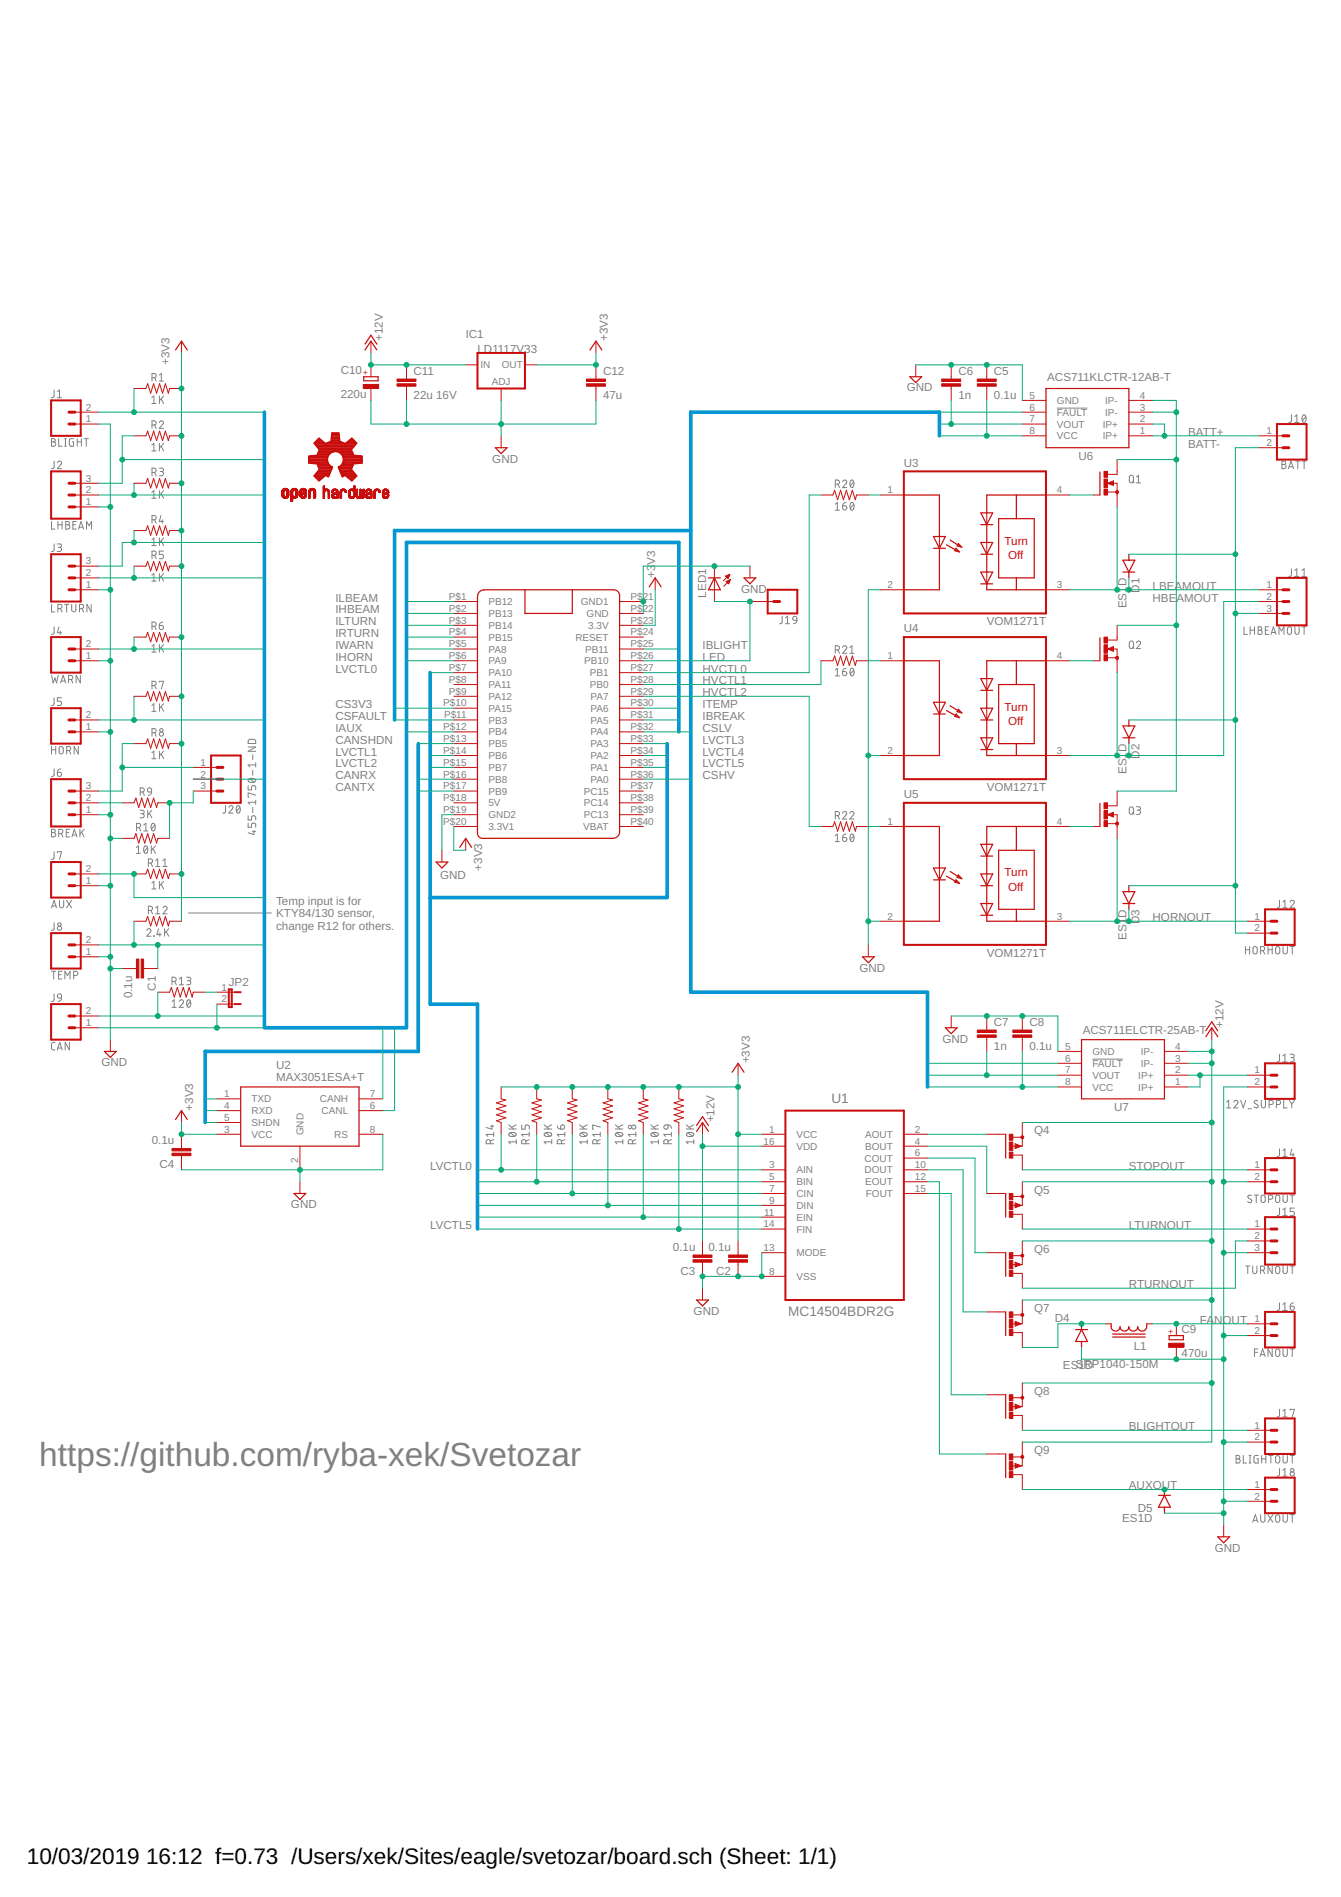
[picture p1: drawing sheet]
<svg xmlns="http://www.w3.org/2000/svg" width="210mm" height="297mm" viewBox="0 0 210 297" stroke-linecap="round" stroke-linejoin="round" font-family="sans-serif">
<defs><g id="words">
<text font-size="5.2" fill="#808080" x="6.2" y="229.5">https://github.com/ryba-xek/Svetozar</text>
<g font-size="3.5">
<text x="4.2" y="291.8">10/03/2019</text>
<text x="22.9" y="291.8">16:12 f=0.73 /Users/xek/Sites/eagle/svetozar/board.sch (Sheet: 1/1)</text>
</g>
<g font-size="2.1" fill="#808080">
<text x="130.1" y="172.8">U1</text>
<text x="123.4" y="206.1">MC14504BDR2G</text>
</g>
<g font-size="1.8" fill="#808080">
<text x="59.9" y="53.4" transform="rotate(-90 59.9 53.4)">+12V</text>
<text x="72.9" y="53">IC1</text>
<text x="95.1" y="53.4" transform="rotate(-90 95.1 53.4)">+3V3</text>
<text x="26.5" y="57.1" transform="rotate(-90 26.5 57.1)">+3V3</text>
<text x="53.3" y="58.6">C10</text>
<text x="64.7" y="58.7">C11</text>
<text x="74.7" y="55.3">LD1117V33</text>
<text x="94.4" y="58.7">C12</text>
<text x="150" y="58.7">C6</text>
<text x="155.6" y="58.7">C5</text>
<text x="163.9" y="59.7">ACS711KLCTR-12AB-T</text>
<text x="53.3" y="62.3">220u</text>
<text x="64.7" y="62.4">22u 16V</text>
<text x="94.4" y="62.4">47u</text>
<text x="141.9" y="61.3">GND</text>
<text x="150" y="62.4">1n</text>
<text x="155.6" y="62.4">0.1u</text>
<text x="168.8" y="72">U6</text>
<text x="186" y="70.1">BATT-</text>
<text x="186" y="68.2">BATT+</text>
<text x="77.1" y="72.4">GND</text>
<text x="141.5" y="73.1">U3</text>
<text x="102.6" y="88.4" transform="rotate(-90 102.6 88.4)">V3</text>
<text x="52.5" y="94.2">ILBEAM</text>
<text x="102.6" y="90.5" transform="rotate(-90 102.6 90.5)">+3</text>
<text x="110.5" y="93.6" transform="rotate(-90 110.5 93.6)">LED1</text>
<text x="116" y="92.8">GND</text>
<text x="176.3" y="95.3" transform="rotate(-90 176.3 95.3)">ES1D</text>
<text x="178.3" y="92.8" transform="rotate(-90 178.3 92.8)">D1</text>
<text x="180.4" y="92.3">LBEAMOUT</text>
<text x="180.4" y="94.2">HBE</text>
<text x="184.2" y="94.2">AMOUT</text>
<text x="52.5" y="96.1">IHBEAM</text>
<text x="52.5" y="97.9">ILTURN</text>
<text x="52.5" y="99.8">IRTURN</text>
<text x="52.5" y="101.6">IWARN</text>
<text x="110" y="101.6">IBLIGHT</text>
<text x="141.5" y="99">U4</text>
<text x="154.5" y="97.9">VOM1271T</text>
<text x="52.5" y="103.5">IHORN</text>
<text x="52.5" y="105.3">LVCTL0</text>
<text x="110" y="105.3">HVCTL0</text>
<text x="110" y="107.2">HVCTL1</text>
<text x="110" y="103.5">LED</text>
<text x="52.5" y="110.9">CS3V3</text>
<text x="52.5" y="112.7">CSFAULT</text>
<text x="110" y="112.7">IBREAK</text>
<text x="110" y="110.9">ITEMP</text>
<text x="110" y="109">HVCTL2</text>
<text x="52.5" y="114.6">IAUX</text>
<text x="52.5" y="118.3">LVCTL1</text>
<text x="52.5" y="116.4">CANSHDN</text>
<text x="110" y="116.4">LVCTL3</text>
<text x="110" y="118.3">LVCTL4</text>
<text x="110" y="114.6">CSLV</text>
<text x="178.3" y="118.8" transform="rotate(-90 178.3 118.8)">D2</text>
<text x="52.5" y="120.2">LVCTL2</text>
<text x="52.5" y="122">CANRX</text>
<text x="52.5" y="123.9">CANTX</text>
<text x="110" y="120.2">LVCTL5</text>
<text x="110" y="122">CSHV</text>
<text x="141.5" y="125">U5</text>
<text x="154.5" y="123.9">VOM1271T</text>
<text x="176.3" y="121.2" transform="rotate(-90 176.3 121.2)">ES1D</text>
<text x="68.9" y="137.7">GND</text>
<text x="75.5" y="136.3" transform="rotate(-90 75.5 136.3)">+3V3</text>
<text x="43.2" y="141.6">Temp input is for</text>
<text x="43.2" y="143.6">KTY84/130 sensor,</text>
<text x="43.2" y="145.5">change R12 for others.</text>
<text x="154.5" y="149.8">VOM1271T</text>
<text x="176.3" y="147.2" transform="rotate(-90 176.3 147.2)">ES1D</text>
<text x="178.3" y="144.7" transform="rotate(-90 178.3 144.7)">D3</text>
<text x="180.4" y="144.3">HORNOUT</text>
<text x="24.4" y="155.1" transform="rotate(-90 24.4 155.1)">C1</text>
<text x="35.8" y="154.4">JP2</text>
<text x="134.5" y="152.1">GND</text>
<text x="20.7" y="156.3" transform="rotate(-90 20.7 156.3)">0.1u</text>
<text x="155.6" y="160.7">C7</text>
<text x="161.1" y="160.7">C8</text>
<text x="169.5" y="161.9">ACS711ELCTR-25AB-T</text>
<text x="191.5" y="160.9" transform="rotate(-90 191.5 160.9)">+12V</text>
<text x="15.9" y="167">GND</text>
<text x="43.2" y="167.4">U2</text>
<text x="117.4" y="166.5" transform="rotate(-90 117.4 166.5)">+3V3</text>
<text x="147.5" y="163.3">GND</text>
<text x="155.6" y="164.4">1n</text>
<text x="161.1" y="164.4">0.1u</text>
<text x="30.3" y="173.9" transform="rotate(-90 30.3 173.9)">+3V3</text>
<text x="43.2" y="169.3">MAX3051ESA+T</text>
<text x="174.4" y="173.9">U7</text>
<text x="23.8" y="179.2">0.1u</text>
<text x="111.8" y="175.8" transform="rotate(-90 111.8 175.8)">+12V</text>
<text x="161.9" y="177.6">Q4</text>
<text x="25" y="182.9">C4</text>
<text x="67.3" y="183.2">LVCTL0</text>
<text x="176.7" y="183.2">STOPOUT</text>
<text x="45.5" y="189.2">GND</text>
<text x="161.9" y="186.9">Q5</text>
<text x="67.3" y="192.4">LVCTL5</text>
<text x="105.3" y="195.9">0.1u</text>
<text x="110.9" y="195.9">0.1u</text>
<text x="161.9" y="196.2">Q6</text>
<text x="176.7" y="192.4">LTURNOUT</text>
<text x="106.5" y="199.6">C3</text>
<text x="112.1" y="199.6">C2</text>
<text x="176.7" y="201.7">RTURNOUT</text>
<text x="108.6" y="205.9">GND</text>
<text x="161.9" y="205.4">Q7</text>
<text x="165.1" y="207.1">D4</text>
<text x="185" y="208.8">C9</text>
<text x="187.8" y="207.3">FA</text>
<text x="190.1" y="207.3">NOUT</text>
<text x="166.4" y="214.3">ESS1RP1040-150M</text>
<text x="169.8" y="214.3">D</text>
<text x="177.5" y="211.3">L1</text>
<text x="185" y="212.5">470u</text>
<text x="161.9" y="218.4">Q8</text>
<text x="161.9" y="227.7">Q9</text>
<text x="176.7" y="224">BLIGHTOUT</text>
<text x="176.7" y="233.2">AUXOUT</text>
<text x="175.6" y="238.4">ES1D</text>
<text x="178.1" y="236.7">D5</text>
<text x="190.1" y="243">GND</text>
</g>
<g font-size="1.8" fill="#c90d0c">
<text x="157.2" y="85.3">Turn</text>
<text x="157.8" y="87.5">Off</text>
<text x="157.2" y="111.3">Turn</text>
<text x="157.8" y="113.5">Off</text>
<text x="157.2" y="137.2">Turn</text>
<text x="157.8" y="139.4">Off</text>
</g>
<g font-size="1.6" fill="#808080">
<text x="75.2" y="57.6">IN</text>
<text x="78.5" y="57.6">OUT</text>
<text x="13.4" y="64.3">2</text>
<text x="77" y="60.3">ADJ</text>
<text x="161.2" y="62.4">5</text>
<text x="161.2" y="64.3">6</text>
<text x="165.4" y="63.2">GND</text>
<text x="165.4" y="65.1">FAULT</text>
<text x="173" y="65.1">IP-</text>
<text x="173" y="63.3">IP-</text>
<text x="178.4" y="64.3">3</text>
<text x="178.4" y="62.4">4</text>
<text x="13.4" y="66.1">1</text>
<text x="161.2" y="66.1">7</text>
<text x="161.2" y="68">8</text>
<text x="165.4" y="67">VOUT</text>
<text x="165.4" y="68.8">VCC</text>
<text x="172.6" y="68.8">IP+</text>
<text x="172.6" y="67">IP+</text>
<text x="178.4" y="68">1</text>
<text x="178.4" y="66.1">2</text>
<text x="198.2" y="68">1</text>
<text x="198.2" y="69.8">2</text>
<text x="13.4" y="77.3">2</text>
<text x="13.4" y="75.4">3</text>
<text x="138.9" y="77.3">1</text>
<text x="165.4" y="77.3">4</text>
<text x="13.4" y="79.1">1</text>
<text x="13.4" y="88.4">3</text>
<text x="13.4" y="92.1">1</text>
<text x="13.4" y="90.2">2</text>
<text x="70.2" y="93.9">P$1</text>
<text x="70.2" y="95.8">P$2</text>
<text x="76.4" y="94.8">PB12</text>
<text x="90.9" y="94.8">GND1</text>
<text x="98.7" y="93.9">P$21</text>
<text x="98.7" y="95.8">P$22</text>
<text x="138.9" y="92.1">2</text>
<text x="165.4" y="92.1">3</text>
<text x="198.2" y="92.1">1</text>
<text x="198.2" y="93.9">2</text>
<text x="198.2" y="95.8">3</text>
<text x="13.4" y="101.4">2</text>
<text x="70.2" y="97.6">P$3</text>
<text x="70.2" y="99.5">P$4</text>
<text x="70.2" y="101.4">P$5</text>
<text x="76.4" y="96.6">PB13</text>
<text x="76.4" y="98.5">PB14</text>
<text x="76.4" y="100.3">PB15</text>
<text x="90.1" y="100.3">RESET</text>
<text x="91.8" y="96.6">GND</text>
<text x="92.1" y="98.5">3.3V</text>
<text x="98.7" y="97.6">P$23</text>
<text x="98.7" y="99.5">P$24</text>
<text x="98.7" y="101.4">P$25</text>
<text x="13.4" y="103.2">1</text>
<text x="70.2" y="103.2">P$6</text>
<text x="70.2" y="105.1">P$7</text>
<text x="70.2" y="106.9">P$8</text>
<text x="76.4" y="102.2">PA8</text>
<text x="76.4" y="104">PA9</text>
<text x="76.4" y="105.9">PA10</text>
<text x="76.4" y="107.7">PA11</text>
<text x="91.5" y="104">PB10</text>
<text x="91.6" y="102.2">PB11</text>
<text x="92.3" y="105.9">PB1</text>
<text x="92.3" y="107.7">PB0</text>
<text x="98.7" y="103.2">P$26</text>
<text x="98.7" y="105.1">P$27</text>
<text x="98.7" y="106.9">P$28</text>
<text x="138.9" y="103.2">1</text>
<text x="165.4" y="103.2">4</text>
<text x="13.4" y="112.5">2</text>
<text x="69.4" y="110.6">P$10</text>
<text x="69.5" y="112.5">P$11</text>
<text x="70.2" y="108.8">P$9</text>
<text x="76.4" y="109.6">PA12</text>
<text x="76.4" y="111.4">PA15</text>
<text x="76.4" y="113.3">PB3</text>
<text x="92.4" y="109.6">PA7</text>
<text x="92.4" y="111.5">PA6</text>
<text x="92.4" y="113.3">PA5</text>
<text x="98.7" y="108.8">P$29</text>
<text x="98.7" y="110.6">P$30</text>
<text x="98.7" y="112.5">P$31</text>
<text x="13.4" y="114.3">1</text>
<text x="31.4" y="119.9">1</text>
<text x="69.4" y="114.3">P$12</text>
<text x="69.4" y="116.2">P$13</text>
<text x="69.4" y="118">P$14</text>
<text x="69.4" y="119.9">P$15</text>
<text x="76.4" y="115.1">PB4</text>
<text x="76.4" y="117">PB5</text>
<text x="76.4" y="118.9">PB6</text>
<text x="92.4" y="115.2">PA4</text>
<text x="92.4" y="117">PA3</text>
<text x="92.4" y="118.9">PA2</text>
<text x="98.7" y="114.3">P$32</text>
<text x="98.7" y="116.2">P$33</text>
<text x="98.7" y="118">P$34</text>
<text x="98.7" y="119.9">P$35</text>
<text x="138.9" y="118">2</text>
<text x="165.4" y="118">3</text>
<text x="13.4" y="125.5">2</text>
<text x="13.4" y="123.6">3</text>
<text x="31.4" y="121.7">2</text>
<text x="31.4" y="123.6">3</text>
<text x="69.4" y="121.7">P$16</text>
<text x="69.4" y="123.6">P$17</text>
<text x="69.4" y="125.5">P$18</text>
<text x="76.4" y="120.7">PB7</text>
<text x="76.4" y="122.6">PB8</text>
<text x="76.4" y="124.4">PB9</text>
<text x="91.4" y="124.4">PC15</text>
<text x="92.4" y="120.7">PA1</text>
<text x="92.4" y="122.6">PA0</text>
<text x="98.7" y="121.7">P$36</text>
<text x="98.7" y="123.6">P$37</text>
<text x="98.7" y="125.5">P$38</text>
<text x="13.4" y="127.3">1</text>
<text x="69.4" y="127.3">P$19</text>
<text x="69.4" y="129.2">P$20</text>
<text x="76.4" y="126.3">5V</text>
<text x="76.4" y="128.1">GND2</text>
<text x="76.4" y="130">3.3V1</text>
<text x="91.3" y="130">VBAT</text>
<text x="91.4" y="126.3">PC14</text>
<text x="91.4" y="128.1">PC13</text>
<text x="98.7" y="127.3">P$39</text>
<text x="98.7" y="129.2">P$40</text>
<text x="138.9" y="129.2">1</text>
<text x="165.4" y="129.2">4</text>
<text x="13.4" y="136.6">2</text>
<text x="13.4" y="138.4">1</text>
<text x="138.9" y="144">2</text>
<text x="165.4" y="144">3</text>
<text x="196.4" y="144">1</text>
<text x="13.4" y="149.6">1</text>
<text x="13.4" y="147.7">2</text>
<text x="196.4" y="145.8">2</text>
<text x="34.7" y="155.1">1</text>
<text x="13.4" y="160.7">1</text>
<text x="13.4" y="158.8">2</text>
<text x="34.7" y="157">2</text>
<text x="166.7" y="164.4">5</text>
<text x="166.7" y="166.2">6</text>
<text x="171" y="165.2">GND</text>
<text x="171" y="167.1">FAULT</text>
<text x="178.5" y="167.1">IP-</text>
<text x="178.5" y="165.2">IP-</text>
<text x="184" y="166.2">3</text>
<text x="184" y="164.4">4</text>
<text x="35.1" y="171.8">1</text>
<text x="35.1" y="173.7">4</text>
<text x="39.4" y="172.6">TXD</text>
<text x="50.1" y="172.6">CANH</text>
<text x="57.9" y="171.8">7</text>
<text x="57.9" y="173.7">6</text>
<text x="166.7" y="168.1">7</text>
<text x="166.7" y="169.9">8</text>
<text x="171" y="168.9">VOUT</text>
<text x="171" y="170.8">VCC</text>
<text x="178.2" y="170.8">IP+</text>
<text x="178.2" y="168.9">IP+</text>
<text x="184" y="169.9">1</text>
<text x="184" y="168.1">2</text>
<text x="196.4" y="168.1">1</text>
<text x="196.4" y="169.9">2</text>
<text x="35.1" y="177.4">3</text>
<text x="35.1" y="175.5">5</text>
<text x="39.4" y="178.2">VCC</text>
<text x="39.4" y="174.5">RXD</text>
<text x="39.4" y="176.3">SHDN</text>
<text x="47.5" y="177.8" transform="rotate(-90 47.5 177.8)">GND</text>
<text x="50.3" y="174.5">CANL</text>
<text x="52.3" y="178.2">RS</text>
<text x="57.9" y="177.4">8</text>
<text x="119.5" y="179.2">16</text>
<text x="120.4" y="177.4">1</text>
<text x="124.6" y="178.2">VCC</text>
<text x="135.4" y="178.2">AOUT</text>
<text x="143.2" y="177.4">2</text>
<text x="143.2" y="179.2">4</text>
<text x="46.7" y="182" transform="rotate(-90 46.7 182)">2</text>
<text x="120.4" y="182.9">3</text>
<text x="120.4" y="184.8">5</text>
<text x="124.6" y="180">VDD</text>
<text x="124.6" y="183.7">AIN</text>
<text x="124.6" y="185.6">BIN</text>
<text x="135.3" y="181.9">COUT</text>
<text x="135.3" y="183.7">DOUT</text>
<text x="135.4" y="180">BOUT</text>
<text x="135.4" y="185.6">EOUT</text>
<text x="143.2" y="181.1">6</text>
<text x="143.2" y="182.9">10</text>
<text x="143.2" y="184.8">12</text>
<text x="196.4" y="182.9">1</text>
<text x="196.4" y="184.8">2</text>
<text x="119.6" y="190.3">11</text>
<text x="120.4" y="186.6">7</text>
<text x="120.4" y="188.5">9</text>
<text x="124.6" y="187.4">CIN</text>
<text x="124.6" y="189.3">DIN</text>
<text x="124.6" y="191.2">EIN</text>
<text x="135.5" y="187.5">FOUT</text>
<text x="143.2" y="186.6">15</text>
<text x="119.5" y="192.2">14</text>
<text x="119.5" y="195.9">13</text>
<text x="124.6" y="193">FIN</text>
<text x="124.6" y="196.7">MODE</text>
<text x="196.4" y="192.2">1</text>
<text x="196.4" y="194">2</text>
<text x="196.4" y="195.9">3</text>
<text x="120.4" y="199.6">8</text>
<text x="124.6" y="200.4">VSS</text>
<text x="196.4" y="207">1</text>
<text x="196.4" y="208.9">2</text>
<text x="196.4" y="223.7">1</text>
<text x="196.4" y="225.6">2</text>
<text x="196.4" y="233">1</text>
<text x="196.4" y="234.8">2</text>
</g>
<g font-size="1.3" fill="#c90d0c">
<text x="57.6" y="58.7" transform="rotate(-90 57.6 58.7)">+</text>
<text x="183.7" y="208.8" transform="rotate(-90 183.7 208.8)">+</text>
</g>
</g></defs>
<g fill="none" stroke="#808080" stroke-width=".16">
<path d="M23.8 59.1h.3a.33 .33 0 0 0 .4-.3 .33 .33 0 0 0-.4-.3h-.3v1.2M24.2 59.1l.2 .6M24.9 58.7l.4-.2v1.2M24.9 59.7h.7M8.1 68.7l.5 .1 .1 .2-.3 .2a.34 .34 0 0 1 .3 .3 .34 .34 0 0 1-.3 .4h-.3zM8.1 69.2h.3M8.5 61.1l-.1 1-.3 .2M8.5 72.2l-.1 1-.3 .2M9 72.5a.32 .32 0 0 1 .4-.3 .32 .32 0 0 1 .1 .5l-.5 .7h.6M9 61.3l.3-.2v1.2M9 62.3h.6M9.2 68.7v1.2h.5"/>
<path d="M10.1 69.9h.3M10.1 68.7h.3M10.2 68.7v1.2M11.5 68.7h-.5l-.1 .1v.8l.1 .2 .5 .1v-.7h-.2M12.1 69.2h.6M12.1 68.7v1.2M12.7 68.7v1.2M13.2 68.7h.6M13.5 68.7v1.2M23.8 62.3l.3-.3v1.2M23.8 69.7l.3-.3v1.2M23.8 77.1l.3-.3v1.2"/>
<path d="M23.8 63.2h.6M23.8 78h.6M23.8 70.6h.6M23.8 74h.3a.34 .34 0 0 0 .4-.4 .34 .34 0 0 0-.4-.3h-.3v1.2M23.8 66.5h.3a.33 .33 0 0 0 .4-.3 .33 .33 0 0 0-.4-.3h-.3v1.2M24.2 74l.2 .5M24.2 66.5l.2 .6M24.9 73.3h.4l.3 .2-.2 .3h-.3M24.9 66.2a.32 .32 0 0 1 .5-.3 .32 .32 0 0 1 .1 .5l-.6 .7h.7M25 62v1.2M25 69.4v1.2M25 76.8v1.2"/>
<path d="M25.2 62.5l.4 .7M25.2 77.3l.4 .7M25.2 69.9l.4 .7M25.3 73.8a.34 .34 0 0 1 .3 .4 .34 .34 0 0 1-.3 .3h-.4M25.6 62l-.6 .7M25.6 76.8l-.6 .8M25.6 69.4l-.6 .7M130.7 75.8h.4a.33 .33 0 0 0 .3-.3 .33 .33 0 0 0-.3-.3h-.4v1.1M130.7 79l.4-.3v1.2M130.7 79.9h.7M131.1 75.8l.3 .5M131.9 79.2h.4a.33 .33 0 0 1 .2 .4 .33 .33 0 0 1-.3 .3 .33 .33 0 0 1-.3-.4z"/>
<path d="M131.9 75.4a.32 .32 0 0 1 .4-.2 .32 .32 0 0 1 .1 .5l-.5 .6h.6M132.4 78.7a.54 .54 0 0 0-.5 .5M133.2 78.8l.1-.1a.71 .71 0 0 1 0 1.2 .77 .77 0 0 1-.1-1.1zM133.2 75.2h.1a.69 .69 0 0 1 0 1.1 .75 .75 0 0 1-.1-1.1zM133.6 75.4l-.5 .7M133.6 79l-.5 .6M165.4 63.9h4.8M176.9 74.5a.33 .33 0 0 1 .3 0 .33 .33 0 0 1 .2 .3v.5a.33 .33 0 0 1-.3 .3 .33 .33 0 0 1-.3-.3v-.7zM177.3 75.4l.2 .2M177.9 74.7l.3-.3v1.2M177.9 75.6h.6M200.7 72.2l.5 .1v.3l-.2 .1a.33 .33 0 0 1 .3 .4 .33 .33 0 0 1-.3 .3h-.3z"/>
<path d="M200.7 72.7h.3M201.7 73.4l.4-1.2 .4 1.2M201.8 73.1h.6M202.1 65v1l-.4 .1M202.6 66.1h.7M202.6 65.2l.4-.2v1.1M202.8 72.2h.7M203.1 72.2v1.2M203.8 72.2h.6M203.9 65h.2a.71 .71 0 0 1 0 1.1 .72 .72 0 0 1-.2-1.1zM204.1 72.2v1.2M204.4 65.2l-.5 .7"/>
<path d="M8.1 81.7v1.1h.5M8.1 94.6v1.2h.5M8.5 85.2l-.1 1-.3 .2M8.5 98.1l-.1 1.1-.3 .1M9 85.2h.5l.1 .2-.1 .3h-.4M9.1 95.3h.3a.33 .33 0 0 0 .3-.3 .33 .33 0 0 0-.3-.4h-.3v1.2M9.1 81.7v1.1M9.1 82.2h.6M9.2 98.1l-.2 1h.6M9.3 85.7a.33 .33 0 0 1 .3 .3 .33 .33 0 0 1-.3 .4h-.3M9.4 98.8v.5M9.5 95.3l.2 .5"/>
<path d="M9.7 81.7v1.1M10.1 94.6h.7M10.3 81.7h.5v.4l-.2 .1a.34 .34 0 0 1 .3 .3 .34 .34 0 0 1-.3 .3h-.3zM10.3 82.2h.3M10.4 94.6v1.2M11.2 94.6v.9a.33 .33 0 0 0 .3 .3 .33 .33 0 0 0 .4-.3v-.9M11.4 82.2h.4M11.9 81.7h-.5v1.1h.5M12.3 82.8l.4-1.1 .4 1.1M12.4 82.5h.6M12.4 95.3h.4a.33 .33 0 0 0 .3-.3 .33 .33 0 0 0-.3-.4h-.4v1.2M12.8 95.3l.3 .5"/>
<path d="M13.5 82.8v-1.1l.4 .6 .4-.6v1.1M14.3 94.6v1.2l-.7-1.2v1.2M23.8 84.5l.3-.3v1.2M23.8 90.1l.3-.3v1.2M23.8 91h.6M23.8 85.4h.6M23.8 87h.3a.33 .33 0 0 0 .4-.4 .33 .33 0 0 0-.4-.3h-.3v1.2M23.8 81.4h.3a.33 .33 0 0 0 .4-.3 .33 .33 0 0 0-.4-.4h-.3v1.2M23.8 98.1h.3a.33 .33 0 0 0 .4-.4 .33 .33 0 0 0-.4-.3h-.3v1.2M24.2 87l.2 .5M24.2 81.4l.2 .5M24.2 98.1l.2 .5"/>
<path d="M24.9 97.9h.4a.32 .32 0 0 1 .3 .4 .32 .32 0 0 1-.4 .3 .32 .32 0 0 1-.3-.3zM25 84.2v1.2M25 89.8v1.2M25.2 80.7l-.3 .9h.7M25.2 90.3l.4 .7M25.2 84.7l.4 .7M25.4 81.4v.5M25.5 97.4l-.4 .1-.2 .4M25.6 86.3h-.7v.5h.4a.34 .34 0 0 1 .3 .3 .34 .34 0 0 1-.3 .4h-.4M25.6 89.8l-.6 .7M25.6 84.2l-.6 .8M122.4 96.5v1l-.4 .2"/>
<path d="M122.9 97.7h.7M122.9 96.8l.4-.3v1.2M124.2 96.6a.33 .33 0 0 1 .4-.1 .33 .33 0 0 1 .1 .3v.3h-.5l-.1-.2zM124.7 97.1v.4l-.5 .2M194.7 98.1v1.2h.5M195.7 98.1v1.2M195.7 98.7h.7M196.4 98.1v1.2M196.9 98.1l.6 .2v.3l-.2 .1a.33 .33 0 0 1 .3 .3 .33 .33 0 0 1-.3 .3h-.4zM196.9 98.7h.4M198.1 98.7h.4M198.6 98.1h-.5v1.2h.5"/>
<path d="M198.9 99.3l.4-1.2 .4 1.2M199 99h.6M200.2 99.3v-1.2l.4 .7 .4-.7v1.2M201.6 98.2a.33 .33 0 0 1 .4 0 .33 .33 0 0 1 .2 .3v.5a.33 .33 0 0 1-.4 .3 .33 .33 0 0 1-.3-.3v-.5zM202.1 89.1v1l-.4 .2M202.6 89.3l.4-.2v1.2M202.6 90.3h.7M202.7 98.1v.9a.33 .33 0 0 0 .3 .3 .33 .33 0 0 0 .3-.3v-.9M203.8 89.3l.3-.2v1.2M203.8 98.1h.6M203.8 90.3h.6M204.1 98.1v1.2"/>
<path d="M8.1 116.9v1.2M8.1 105.7l.2 1.2 .3-.7 .2 .7 .3-1.2M8.1 117.4h.6M8.5 109.3l-.1 1-.3 .2M8.7 116.9v1.2M9.4 116.9a.34 .34 0 0 1 .3 0 .34 .34 0 0 1 .2 .3v.5a.33 .33 0 0 1-.3 .4 .33 .33 0 0 1-.4-.4zM9.5 106.9l.4-1.2 .4 1.2M9.6 106.6h.6M9.6 109.3h-.6v.5h.4a.35 .35 0 0 1 .2 .3 .35 .35 0 0 1-.2 .4h-.4M10.4 117.5h.4a.33 .33 0 0 0 .3-.3 .33 .33 0 0 0-.3-.3h-.4v1.2M10.7 106.4h.4a.33 .33 0 0 0 .3-.3 .33 .33 0 0 0-.3-.4h-.4v1.2M10.8 117.5l.3 .6"/>
<path d="M11.1 106.4l.3 .5M12.3 116.9v1.2l-.7-1.2v1.2M12.6 105.7v1.2l-.7-1.2v1.2M23.8 101.2l.3-.3v1.2M23.8 110.5l.3-.3v1.2M23.8 117.9l.3-.3v1.2M23.8 102.1h.6M23.8 111.4h.6M23.8 118.8h.6M23.8 107.3h.3a.33 .33 0 0 0 .4-.3 .33 .33 0 0 0-.4-.3h-.3v1.2M23.8 114.7h.3a.33 .33 0 0 0 .4-.3 .33 .33 0 0 0-.4-.3h-.3v1.2M24.2 107.3l.2 .6"/>
<path d="M24.2 114.7l.2 .6M24.9 106.8v-.1h.7l-.3 1.2M25 100.9v1.2M25 110.2v1.2M25 117.6v1.2M25.2 101.4l.4 .7M25.2 110.7l.4 .7M25.2 118.1l.4 .7M25.6 100.9l-.6 .8M25.6 110.2l-.6 .7M25.6 117.6l-.6 .7M38.8 117h1.2l-1.2 .6h1.2"/>
<path d="M38.9 115.9l.3-.1h.6l.2 .2v.4h-1.2zM39.6 118.2v.8M40 119.4v.7M40 119.8h-1.2l.3 .3M130.7 101.8h.4a.33 .33 0 0 0 .3-.4 .33 .33 0 0 0-.3-.3h-.4v1.2M130.7 104.9l.4-.3v1.2M130.7 105.8h.7M131.1 101.8l.3 .5M131.9 105.2h.4a.33 .33 0 0 1 .2 .3 .33 .33 0 0 1-.3 .3 .33 .33 0 0 1-.3-.3zM131.9 101.4a.32 .32 0 0 1 .4-.3 .32 .32 0 0 1 .1 .5l-.5 .7h.6M132.4 104.6a.51 .51 0 0 0-.5 .6M133 102.3h.7"/>
<path d="M133 101.4l.3-.3v1.2M133.2 104.7l.1-.1a.69 .69 0 0 1 0 1.2 .77 .77 0 0 1-.1-1.1zM133.6 104.9l-.5 .7M176.9 100.4a.33 .33 0 0 1 .3 0 .33 .33 0 0 1 .2 .3v.5a.33 .33 0 0 1-.3 .4 .33 .33 0 0 1-.3-.4v-.6zM177.3 101.3l.2 .3M177.9 100.6a.32 .32 0 0 1 .4-.2 .32 .32 0 0 1 .1 .5l-.5 .7h.6M8.1 129.9h.5l.1 .3-.3 .2a.34 .34 0 0 1 .3 .3 .34 .34 0 0 1-.3 .3h-.3zM8.1 130.4h.3M8.5 133.4l-.1 1-.3 .2M8.5 120.4l-.1 1-.3 .2M9 120.9h.4a.33 .33 0 0 1 .2 .4 .33 .33 0 0 1-.3 .3 .33 .33 0 0 1-.3-.4zM9 133.5v-.1h.6l-.3 1.2"/>
<path d="M9.2 130.5h.3a.33 .33 0 0 0 .4-.3 .33 .33 0 0 0-.4-.3h-.3v1.1M9.5 120.4l-.4 .2-.1 .3M9.6 130.5l.3 .5M10.4 130.4h.4M10.9 129.9h-.5v1.1h.5M11.3 131l.3-1.1 .4 1.1M11.3 130.7h.6M12.5 129.9v1.1M12.8 130.3l.4 .7M13.2 129.9l-.7 .7M21.3 132.7l.4-.3v1.2M21.3 133.6h.7"/>
<path d="M21.4 129.6h.3a.33 .33 0 0 0 .3-.3 .33 .33 0 0 0-.3-.4h-.3v1.2M21.8 129.6l.2 .5M21.9 126.9h.4l.3 .2-.1 .2-.5 .1M21.9 124h.4a.33 .33 0 0 0 .3-.3 .33 .33 0 0 0-.3-.3h-.4v1.1M22.2 127.4a.33 .33 0 0 1 .4 .3 .33 .33 0 0 1-.4 .4h-.3M22.3 124l.3 .5M22.5 129.2l.3-.3v1.2M22.5 130.1h.7M22.6 132.5l.2-.1a.71 .71 0 0 1 0 1.2 .72 .72 0 0 1-.2-1.1zM23.1 132.7l-.6 .7M23.1 126.9v1.2M23.2 123.4a.33 .33 0 0 1 .4 0 .33 .33 0 0 1 .1 .3v.3h-.5l-.1-.3z"/>
<path d="M23.2 135.1h.4a.33 .33 0 0 0 .3-.3 .33 .33 0 0 0-.3-.3h-.4v1.2M23.4 127.3l.4 .8M23.6 135.1l.3 .6M23.7 132.4v1.2M23.7 124l-.1 .3-.4 .2M23.8 138.3l.3-.3v1.2M23.8 126.9l-.7 .7M23.8 139.2h.6M23.8 129l.2-.1a.71 .71 0 0 1 0 1.2 .75 .75 0 0 1-.2-1.1zM23.9 132.9l.4 .7M24.2 129.2l-.5 .6M24.3 132.4l-.6 .8"/>
<path d="M24.4 134.7l.3-.2v1.2M24.4 135.7h.6M25 138v1.2M25.2 138.5l.4 .7M25.5 135.7h.7M25.5 134.7l.3-.2v1.2M25.6 138l-.6 .7M35.3 126.1v1.1l-.2 .1h-.2M35.8 126.4a.32 .32 0 0 1 .5-.3 .32 .32 0 0 1 .1 .6l-.6 .6h.7M37.1 126.2l.2-.1a.69 .69 0 0 1 0 1.2 .74 .74 0 0 1-.2-1.1zM37.5 126.4l-.5 .7M38.8 128.9v.6h.6v-.4a.34 .34 0 0 1 .3-.2 .34 .34 0 0 1 .3 .2v.4"/>
<path d="M38.8 127.7v.7h.6v-.4a.34 .34 0 0 1 .3-.3 .34 .34 0 0 1 .3 .3v.4M38.8 123v.7h.6v-.4a.33 .33 0 0 1 .3-.3 .33 .33 0 0 1 .3 .3v.4M38.9 122a.73 .73 0 0 1 1.1 .2 .71 .71 0 0 1-1.2 0zM39.1 121.9l.7 .6M39.5 130.2h.5M39.6 120.6v.8M39.6 126.4v.9M39.8 130v.7l-1-.3M40 125.3v.7M40 124.5l-1.2-.3v.6h.2M40 125.6h-1.2l.3 .4M130.7 127.7h.4a.33 .33 0 0 0 .3-.3 .33 .33 0 0 0-.3-.3h-.4v1.1"/>
<path d="M130.7 130.9l.4-.3v1.2M130.7 131.8h.7M131.1 127.7l.3 .5M131.9 131.1h.4a.32 .32 0 0 1 .2 .4 .32 .32 0 0 1-.3 .3 .32 .32 0 0 1-.3-.4zM131.9 127.3a.32 .32 0 0 1 .4-.2 .32 .32 0 0 1 .1 .5l-.5 .6h.6M132.4 130.6a.51 .51 0 0 0-.5 .5M133 127.3a.33 .33 0 0 1 .5-.2 .33 .33 0 0 1 .1 .5l-.6 .6h.7M133.2 130.7l.1-.1a.69 .69 0 0 1 0 1.2 .77 .77 0 0 1-.1-1.1zM133.6 130.9l-.5 .6M176.8 126.5a.34 .34 0 0 1 .4-.2 .34 .34 0 0 1 .2 .4v.5a.33 .33 0 0 1-.3 .3 .33 .33 0 0 1-.3-.3zM177.3 127.3l.2 .2M177.9 126.3h.5l.1 .2-.1 .3-.4 .1"/>
<path d="M178.2 126.9a.33 .33 0 0 1 .3 .3 .33 .33 0 0 1-.3 .3h-.3M8.1 142.2l.4-1.2 .3 1.2M8.1 152.1h.6M8.2 141.9h.6M8.4 152.1v1.2M8.5 144.5l-.1 1-.1 .2h-.2M8.5 155.6l-.1 1-.3 .2M9.1 155.7a.33 .33 0 0 1 .3-.1 .33 .33 0 0 1 .2 .3v.4h-.5l-.1-.3zM9.2 152.6h.4M9.3 141v.8a.33 .33 0 0 0 .3 .4 .33 .33 0 0 0 .4-.4v-.8M9.6 156.3l-.2 .4-.3 .1M9.7 152.1h-.5v1.2h.5"/>
<path d="M10.2 153.3v-1.2l.4 .7 .4-.7v1.2M10.4 141l.8 1.2M11.2 141l-.8 1.2M11.5 152.8h.4a.34 .34 0 0 0 .3-.4 .34 .34 0 0 0-.3-.3h-.4v1.2M23 145.7a.33 .33 0 0 1 .4-.3 .33 .33 0 0 1 .1 .5l-.5 .7h.6M23.2 142.6h.4a.33 .33 0 0 0 .3-.4 .33 .33 0 0 0-.3-.3h-.4v1.2M23.6 142.6l.3 .5M24.1 146.5v.1zM24.4 142.2l.3-.3v1.2M24.4 143.1h.6M24.8 145.4l-.2 .9h.6M25 146.1v.5"/>
<path d="M25.5 142.2a.32 .32 0 0 1 .5-.3 .32 .32 0 0 1 .1 .5l-.6 .7h.7M25.8 145.4v1.2M26 145.9l.4 .7M26.4 145.4l-.6 .7M26.9 153.7h.4a.33 .33 0 0 0 .3-.4 .33 .33 0 0 0-.3-.3h-.4v1.2M26.9 156.8l.4-.3v1.2M26.9 157.7h.7M27.3 153.7l.3 .5M28.1 156.8a.33 .33 0 0 1 .4-.2 .33 .33 0 0 1 .1 .5l-.5 .6h.6M28.1 153.3l.3-.3v1.2M28.1 154.2h.6M29.2 153h.4l.3 .2-.2 .3h-.4"/>
<path d="M29.4 156.6l.1-.1a.71 .71 0 0 1 0 1.2 .75 .75 0 0 1-.1-1.1zM29.5 143h13M29.5 153.5a.33 .33 0 0 1 .4 .4 .33 .33 0 0 1-.4 .3h-.3M29.8 156.8l-.5 .7M194.9 148.2v1.2M194.9 148.7h.7M195.6 148.2v1.2M196.2 148.4a.34 .34 0 0 1 .3-.2 .34 .34 0 0 1 .3 .3v.6a.33 .33 0 0 1-.3 .3 .33 .33 0 0 1-.4-.3zM197.3 148.9h.3a.33 .33 0 0 0 .4-.4 .33 .33 0 0 0-.4-.3h-.3v1.2M197.7 148.9l.3 .5M198.5 148.7h.6M198.5 148.2v1.2"/>
<path d="M199.1 148.2v1.2M199.7 148.4a.34 .34 0 0 1 .4-.2 .34 .34 0 0 1 .2 .3v.6a.33 .33 0 0 1-.3 .3 .33 .33 0 0 1-.3-.3zM200.3 141v1l-.2 .1-.2 .1M200.8 142.2h.7M200.8 141.2l.3-.2v1.2M200.8 148.2v.9a.34 .34 0 0 0 .4 .3 .34 .34 0 0 0 .3-.3v-.9M202 141.2a.32 .32 0 0 1 .4-.2 .32 .32 0 0 1 .1 .5l-.5 .7h.6M202 148.2h.6M202.3 148.2v1.2M8.6 163.2l-.4 .1-.1 .2v.7l.1 .2h.4M9 164.4l.4-1.2 .3 1.2M9.1 164.1h.6"/>
<path d="M10.9 163.2v1.2l-.7-1.2v1.2M76.8 179.1v-.3a.33 .33 0 0 0-.4-.4 .33 .33 0 0 0-.3 .4v.3h1.2M76.8 176.3h.5M77 176.1v.7l-.9-.2M77.3 178.4l-.5 .3M77.3 177.6h-1.2l.3 .3M77.3 177.3v.6M79.6 176.8h1.2M79.6 176.1l.7 .7M79.7 177.5a.75 .75 0 0 1 1.1 .2 .71 .71 0 0 1-1.2 0zM79.9 177.4l.6 .5M80.8 178.8h-1.2l.3 .3"/>
<path d="M80.8 178.5v.6M80.8 176.1l-.7 .4M81.7 176.1v.7h.5v-.4a.33 .33 0 0 1 .3-.3 .33 .33 0 0 1 .3 .3v.4M82.3 179.1v-.3a.33 .33 0 0 0-.3-.4 .33 .33 0 0 0-.3 .4v.3h1.1M82.8 177.6h-1.1l.2 .3M82.8 178.4l-.5 .3M82.8 177.3v.6M85.2 176.8h1.2M85.2 176.1l.7 .7M85.3 177.5a.72 .72 0 0 1 1.1 .2 .71 .71 0 0 1-1.2 0zM85.4 177.4l.7 .5M86.4 178.8h-1.2l.2 .3"/>
<path d="M86.4 178.5v.6M86.4 176.1l-.8 .4M87.2 176.3a.51 .51 0 0 0 .6 .5M87.8 176.2a.33 .33 0 0 1 .6 .1 .33 .33 0 0 1-.3 .5h-.3zM87.9 179.1v-.3a.33 .33 0 0 0-.3-.4 .33 .33 0 0 0-.4 .4v.3h1.2M88.4 177.6h-1.2l.3 .3M88.4 178.4l-.5 .3M88.4 177.3v.6M90.7 176.8h1.2M90.7 176.1l.8 .7M90.8 177.5a.73 .73 0 0 1 1.1 .2 .71 .71 0 0 1-1.2 0zM91 177.4l.7 .5"/>
<path d="M91.9 178.8h-1.2l.3 .3M91.9 178.5v.6M91.9 176.1l-.7 .4M93.5 179.1v-.3a.34 .34 0 0 0-.4-.4 .34 .34 0 0 0-.3 .4v.3h1.2M94 176.5l-1.2-.4v.7h.1M94 177.6h-1.2l.2 .3M94 178.4l-.5 .3M94 177.3v.6M96.3 176.8h1.2M96.3 176.1l.7 .7M96.4 177.5a.73 .73 0 0 1 1.1 .2 .71 .71 0 0 1-1.2 0zM96.6 177.4l.6 .5"/>
<path d="M97.5 178.8h-1.2l.3 .3M97.5 178.5v.6M97.5 176.1l-.7 .4M99 179.1v-.3a.33 .33 0 0 0-.3-.4 .33 .33 0 0 0-.4 .4v.3h1.2M99.5 177.6h-1.2l.3 .3M99.5 178.4l-.5 .3M99.5 177.3v.6M101.9 176.8h1.2M101.9 176.1l.7 .7M101.9 177.5a.75 .75 0 0 1 1.2 .2 .71 .71 0 0 1-1.2 0zM102.1 177.4l.7 .5M103.1 178.8h-1.2l.2 .3"/>
<path d="M103.1 178.5v.6M103.1 176.1l-.8 .4M104 176.3l.6-.2v.5a.33 .33 0 0 1-.5 .2 .33 .33 0 0 1-.1-.5zM104.6 179.1v-.3a.33 .33 0 0 0-.4-.4 .33 .33 0 0 0-.3 .4v.3h1.2M104.6 176.1l.3 .2 .2 .4M105.1 177.6h-1.2l.3 .3M105.1 178.4l-.5 .3M105.1 177.3v.6M107.4 176.8h1.2M107.4 176.1l.8 .7M107.5 177.5a.72 .72 0 0 1 1.1 .2 .71 .71 0 0 1-1.2 0zM107.7 177.4l.7 .5"/>
<path d="M108.6 178.8h-1.2l.3 .3M108.6 178.5v.6M108.6 176.1l-.7 .4M171 165.8h4.7M192 172.6l.3-.3v1.2M192 173.5h.6M193.1 172.6a.33 .33 0 0 1 .5-.3 .33 .33 0 0 1 .1 .5l-.6 .7h.7M194.2 172.3l.4 1.2 .4-1.2M195.4 173.6h.5M196.9 172.4l-.4-.1-.2 .3 .5 .4a.29 .29 0 0 1 0 .4 .29 .29 0 0 1-.4 0l-.1-.1M197.4 172.3v.9a.33 .33 0 0 0 .3 .3 .33 .33 0 0 0 .4-.3v-.9M198.6 173h.4a.33 .33 0 0 0 .3-.4 .33 .33 0 0 0-.3-.3h-.4v1.2"/>
<path d="M199.8 173h.3a.33 .33 0 0 0 .4-.4 .33 .33 0 0 0-.4-.3h-.3v1.2M200.3 165.1v1l-.2 .1-.2 .1M200.3 179.9v1l-.2 .2h-.2M200.8 165.3l.3-.2v1.2M200.8 166.3h.7M200.9 172.3v1.2h.6M201.8 172.3l.4 .6M202 165.1h.5l.1 .2-.1 .3h-.4M202.2 172.9v.6M202.2 179.9l-.2 .9h.6M202.3 165.6a.34 .34 0 0 1 .3 .3 .34 .34 0 0 1-.3 .4h-.3M202.6 172.3l-.4 .6"/>
<path d="M195 198.2h.6M195.3 198.2v1.2M195.9 187.2h-.4l-.2 .2 .2 .2 .3 .2a.3 .3 0 0 1 .1 .5 .3 .3 0 0 1-.5-.1h-.1M196.1 198.2v.9a.33 .33 0 0 0 .3 .3 .33 .33 0 0 0 .3-.3v-.9M196.3 187.1h.7M196.6 187.1v1.2M197.3 198.9h.3a.33 .33 0 0 0 .4-.3 .33 .33 0 0 0-.4-.4h-.3v1.2M197.5 187.2a.33 .33 0 0 1 .4 0 .33 .33 0 0 1 .1 .3v.5a.33 .33 0 0 1-.3 .3 .33 .33 0 0 1-.3-.3v-.5zM197.7 198.9l.3 .5M198.6 187.8h.3a.33 .33 0 0 0 .3-.3 .33 .33 0 0 0-.3-.4h-.3v1.2M199.1 198.2v1.2l-.6-1.2v1.2M199.7 187.3a.34 .34 0 0 1 .4-.2 .34 .34 0 0 1 .2 .4v.5a.33 .33 0 0 1-.3 .3 .33 .33 0 0 1-.3-.3z"/>
<path d="M199.8 198.3a.33 .33 0 0 1 .3 0 .33 .33 0 0 1 .2 .3v.5a.33 .33 0 0 1-.3 .3 .33 .33 0 0 1-.3-.3v-.7zM200.3 189.2v1l-.2 .1-.2 .1M200.8 180.2l.3-.3v1.2M200.8 189.4l.3-.2v1.2M200.8 181.1h.7M200.8 190.4h.7M200.8 187.1v.9a.34 .34 0 0 0 .4 .3 .34 .34 0 0 0 .3-.3v-.9M200.8 198.2v.9a.34 .34 0 0 0 .4 .3 .34 .34 0 0 0 .3-.3v-.9M202 187.1h.6M202 198.2h.6M202.3 187.1v1.2M202.3 198.2v1.2"/>
<path d="M202.4 180.6v.5M202.6 189.2h-.6v.5h.3a.33 .33 0 0 1 .3 .3 .33 .33 0 0 1-.3 .4h-.3M196.4 211.8h.5M196.9 211.2h-.5v1.2M197.2 212.4l.4-1.2 .4 1.2M197.3 212.1h.6M199.1 211.2v1.2l-.6-1.2v1.2M199.7 211.4a.34 .34 0 0 1 .4-.2 .34 .34 0 0 1 .2 .4v.5a.33 .33 0 0 1-.3 .3 .33 .33 0 0 1-.3-.3zM200.3 204v1l-.2 .2h-.2M200.8 204.3l.3-.3v1.2M200.8 205.2h.7M200.8 211.2v.9a.34 .34 0 0 0 .4 .3 .34 .34 0 0 0 .3-.3v-.9"/>
<path d="M202 204.5h.3a.32 .32 0 0 1 .3 .4 .32 .32 0 0 1-.3 .3 .32 .32 0 0 1-.3-.3zM202 211.2h.6M202.3 211.2v1.2M202.5 204a.51 .51 0 0 0-.5 .5M193.5 227.9l.5 .1v.3l-.2 .1a.33 .33 0 0 1 .3 .4 .33 .33 0 0 1-.3 .3h-.3zM193.5 228.4h.3M194.6 227.9v1.2h.5M195.5 229.1h.3M195.5 227.9h.3M195.7 227.9v1.2M196.1 238.4l.4-1.2 .4 1.2M196.2 238.1h.6"/>
<path d="M196.9 227.9h-.4l-.2 .1 .1 1 .5 .1v-.7h-.2M197.3 237.2v.8a.33 .33 0 0 0 .4 .4 .33 .33 0 0 0 .3-.4v-.8M197.5 228.4h.6M197.5 227.9v1.2M198.1 227.9v1.2M198.5 237.2l.7 1.2M198.6 227.9h.7M198.9 227.9v1.2M199.2 237.2l-.7 1.2M199.7 228.1a.34 .34 0 0 1 .4-.2 .34 .34 0 0 1 .2 .3v.6a.33 .33 0 0 1-.3 .3 .33 .33 0 0 1-.3-.3zM199.7 237.4a.34 .34 0 0 1 .4-.2 .34 .34 0 0 1 .2 .3v.5a.33 .33 0 0 1-.3 .4 .33 .33 0 0 1-.3-.4zM200.3 220.7v1l-.2 .1-.2 .1"/>
<path d="M200.3 230v1l-.2 .1h-.2M200.8 220.9l.3-.2v1.2M200.8 230.2l.3-.2v1.1M200.8 221.9h.7M200.8 231.1h.7M200.8 227.9v.9a.34 .34 0 0 0 .4 .3 .34 .34 0 0 0 .3-.3v-.9M200.8 237.2v.8a.34 .34 0 0 0 .4 .4 .34 .34 0 0 0 .3-.4v-.8M202 227.9h.6M202 237.2h.6M202 220.8v-.1h.6l-.3 1.2M202.3 227.9v1.2M202.3 237.2v1.2"/>
<circle cx="25.3" cy="114.9" r=".33"/>
<circle cx="25.3" cy="114.3" r=".26"/>
<circle cx="9.3" cy="144.8" r=".26"/>
<circle cx="9.3" cy="145.4" r=".33"/>
<circle cx="98.6" cy="176.5" r=".26"/>
<circle cx="99.2" cy="176.5" r=".33"/>
<circle cx="202.3" cy="230.2" r=".27"/>
<circle cx="202.3" cy="230.8" r=".33"/>
</g>
<g fill="none" stroke="#c90d0c" stroke-width=".16">
<path d="M28.4 53.4v1.9M58.1 53.4v1.9M58.1 57.1v1.9M63.6 57.1v2.3M72.9 57.1h1.8M82.2 57.1h1.8M93.3 53.4v1.9M93.3 57.1v2.3M143.3 57.1v1.9M148.9 57.1v2.3M154.5 57.1v2.3M11.7 66.4h3.7"/>
<path d="M11.7 64.5h3.7M11.7 79.4h3.7M11.7 77.5h3.7M11.7 75.7h3.7M21 75.7h1.8l.3-.8 .5 1.5 .4-1.5 .5 1.5 .5-1.5 .4 1.5 .5-1.5 .5 1.5 .1-.7h1.9M21 60.8h1.8l.3-.7 .5 1.5 .4-1.5 .5 1.5 .5-1.5 .4 1.5 .5-1.5 .5 1.5 .1-.8h1.9M21 68.2h1.8l.3-.7 .5 1.5 .4-1.5 .5 1.5 .5-1.5 .4 1.5 .5-1.5 .5 1.5 .1-.8h1.9M44.1 77.5h.3M44.1 77h.3M44.1 77.6h.3M44.1 77.4h.3M44.1 77.3h.3"/>
<path d="M44.1 77.2h.3M44.1 77.1h.3M44.1 76.9h.3M44.2 77.7h.3M44.2 77.6h.3M44.2 77.6h.2M44.2 76.9h.2M44.2 76.9h.3M44.2 77.7h.4M44.2 77.7h.9M44.2 76.8h.9M44.2 76.7h.9"/>
<path d="M44.2 77.8h.9M44.3 77.9h.7M44.3 77.9h.8M44.3 76.6h.7M44.4 77.9h.6M44.4 76.6h.6M44.4 78h.5M44.4 77h-.3M44.4 76.5h.5M44.5 76.8h-.3M44.5 78h.3M44.6 76.5h.2"/>
<path d="M44.6 76.8h-.4M44.7 76.8h.5M44.8 77.7h.4M44.8 76.8h.4M44.9 77.6h.3M44.9 76.9h.3M44.9 77.5h.3M44.9 77h.3M44.9 77.4h.3M44.9 77.3h.3M44.9 77.2h.3M44.9 77.1h.3"/>
<path d="M45.1 77.8h-.9M45.2 77.7h-.4M45.5 77.5h.3M45.5 77h.3M45.5 78.5h.3M45.5 78.4h.3M45.5 78.3h.3M45.5 78.2h.3M45.5 78.1h.3M45.5 77.9h1M45.5 77.7h1M45.5 77.7h.5"/>
<path d="M45.5 77.7h.4M45.5 77.6h.4M45.5 77.6h.3M45.5 77.4h.3M45.5 77.3h.3M45.5 77.2h.3M45.5 77.1h.3M45.5 76.9h.3M45.6 78.5h.1M45.6 76.9h.3M45.6 76.7l.9 .1M45.6 76.7h.9"/>
<path d="M45.7 76.6h.7M45.8 76.6h.6M45.8 78h-.3M45.8 76.5h.5M45.9 76.9h-.4M45.9 78h.3M45.9 76.8h-.3M46 76.5h.2M46 76.8h-.4M46.1 76.8h.5M46.2 76.8h.4M46.2 77.7h.4"/>
<path d="M46.2 76.9h.4M46.3 77.6h.3M46.3 76.9h.3M46.3 77.5h.3M46.3 77h.3M46.3 77.4h.3M46.3 77.3h.3M46.3 77.2h.3M46.3 77.1h.3M46.3 78h-.8M46.4 77.9l-.9 .1M46.4 77.9h-.9"/>
<path d="M46.5 77.8l-1 .1M46.5 77.8h-1M46.6 77.7h-.4M46.9 77.5h.3M46.9 77h.3M46.9 77.6h.3M46.9 77.4h.7M46.9 77.2h1.1M46.9 77.1h.3M46.9 76.9h.3M46.9 77.7h.5M46.9 77.7h.4"/>
<path d="M46.9 77.6h.4M46.9 76.9h.4M47 77.7h.9M47 76.8h.4M47 76.7l.9 .1M47 77.8h.9M47 76.7h.9M47.1 76.6l.8 .1M47.1 77.9h.7M47.1 76.6h.7M47.2 76.6h.6M47.2 78h.5"/>
<path d="M47.2 77h-.3M47.2 76.5h.5M47.3 77.5h-.4M47.3 76.8h-.4M47.3 78h.3M47.3 77.1h.7M47.3 76.5h.3M47.4 77.4h-.5M47.4 77.1h.6M47.5 77.1h.5M47.5 77.4h-.6M47.5 76.8h.5"/>
<path d="M47.6 77.7h.3M47.6 77h.4M47.6 76.8h.4M47.6 77.7h.4M47.6 77.3h-.7M47.6 76.9h.4M47.7 77h.3M47.7 76.9h.3M47.7 77.6h.3M47.7 77.5h.3M47.7 77.4h.3M47.7 77.3h-.8"/>
<path d="M47.8 77.4h.2M47.8 77.2l-.9 .1M47.9 77.4h.1M47.9 77.2h-1M48 77.6h-.3M48.3 77.5h.3M48.3 77h.3M48.3 78h.2M48.3 77.9h.3M48.3 77.8h.3M48.3 77.7h.3M48.3 77.6h.3"/>
<path d="M48.3 77.4h.3M48.3 77.3h.3M48.3 77.2h.3M48.3 77.1h.3M48.3 76.9h.3M48.3 76.9h.4M48.4 78h.1M48.4 76.7l.9 .1M48.4 76.7h.9M48.5 76.6h.7M48.6 76.6h.5M48.6 77.9l-.3 .1"/>
<path d="M48.6 76.5h.5M48.7 76.9h-.4M48.7 76.8h-.4M48.7 76.5h.3M48.8 76.8h-.4M48.9 76.8h.4M49 76.8h.4M49 76.9h.4M49.1 76.9h.3M49.1 77.5h.3M49.1 77h.3M49.1 78h.2"/>
<path d="M49.1 77.9h.3M49.1 77.8h.3M49.1 77.7h.3M49.1 77.6h.3M49.1 77.4h.3M49.1 77.3h.3M49.1 77.2h.3M49.1 77.1h.3M49.4 77.9l-.3 .1M49.4 77.9h-.3M50.6 76.2h.2M50.6 77.5h.2"/>
<path d="M50.6 77h.2M50.6 77.9h.2M50.6 77.8h.2M50.6 77.7h.2M50.6 77.6h.2M50.6 77.4h.2M50.6 77.3h.2M50.6 77.2h.2M50.6 77.1h.2M50.6 76.9h.3M50.6 76.8h.9M50.6 76.7l.9 .1"/>
<path d="M50.6 76.7h.9M50.6 76.6l.8 .1M50.6 76.6h.7M50.6 76.6h.2M50.6 76.5h.2M50.6 76.4h.2M50.6 76.3h.2M50.7 76.1h.1M50.7 78h-.1M50.8 78h-.2M50.9 76.9h-.3M51 76.6h.2"/>
<path d="M51 76.8h-.4M51.2 76.8h.3M51.3 76.9h.3M51.4 77h.2M51.4 77.5h.2M51.4 78h.1M51.4 77.9h.2M51.4 77.8h.2M51.4 77.7h.2M51.4 77.6h.2M51.4 77.4h.2M51.4 77.3h.2"/>
<path d="M51.4 77.2h.2M51.4 77.1h.2M51.6 78h-.2M51.9 77.7l.3 .1M51.9 77.7h.3M51.9 77.7h.2M51.9 77.6h.2M51.9 77.6h.3M51.9 77.2h.1M51.9 77.1h.2M51.9 77h.2M51.9 77.5h.3"/>
<path d="M51.9 77.8l.6 .1M51.9 77.8h.3M52 76.9h.2M52 77.9h.6M52 76.8h.9M52 77.4h.6M52 76.7h.8M52.1 78h.5M52.1 76.7h.7M52.1 77.1h-.2M52.1 77l-.2 .1M52.1 76.6l.6 .1"/>
<path d="M52.2 77h-.3M52.2 78h.4M52.2 77.3h.7M52.2 76.9h-.3M52.2 77.6h-.3M52.2 76.6h.4M52.3 77.3h.6M52.3 76.6h.3M52.3 77.5h-.4M52.3 76.8h-.3M52.3 78l.1 .1M52.4 77.2h.5"/>
<path d="M52.5 77.4h-.5M52.5 77.2h.4M52.5 76.8h.4M52.6 76.9h.3M52.6 77.1h.3M52.7 77.1h.2M52.7 77.4h.2M52.7 77h.2M52.7 77.5h.2M52.7 77.9h.2M52.7 77.8h.2M52.7 77.7h.2"/>
<path d="M52.7 77.6h.2M52.8 78h-.1M52.9 78h-.2M52.9 77.3h-.8M53.3 77.5h.2M53.3 77h.2M53.3 77.9h.1M53.3 77.9h.2M53.3 77.8h.2M53.3 77.7h.2M53.3 77.6h.2M53.3 77.4h.2"/>
<path d="M53.3 77.3h.2M53.3 77.2h.2M53.3 77.1h.2M53.3 76.9h.3M53.3 76.8h.9M53.3 78h.1M53.4 76.7l.7 .1M53.4 76.7h.7M53.4 78h-.1M53.4 76.7h.6M53.5 76.9h-.2M53.5 76.6h.5"/>
<path d="M53.6 76.9h-.3M53.6 76.6h.3M53.6 76.8h-.3M53.8 76.8h.4M53.9 76.9h.3M54 76.9h.2M54 77h.2M54 77.1h.2M54.2 77l-.2 .1M54.5 77.5h.3M54.5 77.1h.3M54.5 77.6h.3"/>
<path d="M54.5 77.4h.3M54.5 77.3h.3M54.5 77.2h.3M54.6 77.6h.2M54.6 77h.2M54.6 77.7l.3 .1M54.6 77.7h.2M54.6 76.9h.2M54.6 76.9h.3M54.6 77.8h.3M54.6 77.8h.9M54.7 77.9h.7"/>
<path d="M54.7 77.9h.8M54.7 76.8h.9M54.7 76.7h.9M54.8 76.7h.8M54.8 78h.6M54.8 77h-.2M54.8 76.6h.8M54.9 78h.4M54.9 76.6h.3M55 76.8h-.4M55 78l.1 .1M55.2 76.8h.4"/>
<path d="M55.2 77.8h.3M55.2 76.9h.4M55.3 76.9h.3M55.3 77.7h.2M55.3 77.5h.3M55.3 77h.3M55.3 77.6h.3M55.3 77.4h.3M55.3 77.3h.3M55.3 77.2h.3M55.3 77.1h.3M55.3 76.6h.3"/>
<path d="M55.3 76.5h.3M55.3 76.4h.3M55.3 76.3h.3M55.3 76.2h.3M55.4 77.6h.2M55.4 77.4h.2M55.4 77.1h.2M55.4 76.2h.2M55.4 76.1h.2M55.5 77.8h-.3M55.6 77.7h-.3M55.6 76.8h-.9"/>
<path d="M55.8 77.5h.2M55.8 77h.2M55.8 77.8h1.2M55.8 77.8h.2M55.8 77.7h.2M55.8 77.6h.2M55.8 77.4h.2M55.8 77.3h.2M55.8 77.2h.2M55.8 77.1h.2M55.8 76.9h.2M55.8 76.8h.2"/>
<path d="M55.8 76.7h.2M55.8 77.9h1.1M55.8 77.9h1.2M55.9 77.9h1M55.9 76.6h.1M55.9 78h1M55.9 78h.4M56.2 78v.1M56.2 77.8h.4M56.2 77.8h.3M56.3 77.5h.2M56.3 77.7h.2"/>
<path d="M56.3 77.6h.2M56.3 77.4h.2M56.3 77h.2M56.3 77.3h.2M56.3 77.2h.2M56.3 77.1h.2M56.3 76.9h.2M56.3 76.8h.2M56.3 76.7h.2M56.4 76.6h.1M56.5 78h.3M56.7 77.8h.3"/>
<path d="M56.8 77.7h.2M56.8 77.5h.2M56.8 77h.2M56.8 77.6h.2M56.8 77.4h.2M56.8 77.3h.2M56.8 77.2h.2M56.8 77.1h.2M56.8 76.9h.2M56.8 76.8h.2M56.8 76.7h.2M56.9 76.6h.1"/>
<path d="M57 77.8h-.3M57.2 77.7h.2M57.2 77.6h.2M57.2 77.8h.3M57.2 77.7l.3 .1M57.2 77.2h.1M57.2 77.1h.2M57.2 77h.2M57.2 77.8l.6 .1M57.3 76.9h.2M57.3 77.9h.6M57.3 77.9h.5"/>
<path d="M57.3 76.8h.8M57.3 77.4h.6M57.3 76.7l.8 .1M57.4 76.7h.7M57.4 78h.5M57.4 77.1h-.2M57.4 77l-.2 .1M57.4 76.7h.6M57.5 78h.3M57.5 77.3h.7M57.5 76.9h-.3M57.5 77.6h-.3"/>
<path d="M57.5 76.6h.4M57.5 76.9h-.2M57.5 77.5h-.3M57.6 77.3h.6M57.6 76.6h.2M57.6 77.5h-.4M57.6 76.8h-.3M57.7 78v.1M57.7 77.2h.5M57.7 77.4h-.4M57.8 77.2h.4M57.8 77.4h-.5"/>
<path d="M57.8 76.8h.4M57.9 76.9h.3M57.9 77.1h.3M58 77.1h.2M58 76.9h.2M58 77h.2M58 77.5h.2M58 78h.1M58 77.9h.2M58 77.8h.2M58 77.7h.2M58 77.6h.2"/>
<path d="M58 77.4h.2M58.1 60.8v1.9M58.2 78h-.2M58.2 77.3h-.8M58.5 77.5h.2M58.5 77h.2M58.5 78h.1M58.5 77.9h.2M58.5 77.8h.2M58.5 77.7h.2M58.5 77.6h.2M58.5 77.4h.2"/>
<path d="M58.5 77.3h.2M58.5 77.2h.2M58.5 77.1h.2M58.5 77h.3M58.5 76.9h.3M58.6 78v.1M58.6 76.9h.3M58.6 76.8h.9M58.7 76.8h.7M58.7 76.7h.7M58.7 78h-.2M58.7 76.7h.6"/>
<path d="M58.8 76.6h.5M58.8 76.9h-.3M58.9 76.6h.3M58.9 76.8h-.3M59.1 76.8h.4M59.2 76.9h.3M59.3 76.9h.2M59.3 77h.2M59.3 77.1h.2M59.9 77.5h.3M59.9 77h.2M59.9 77.7h.2"/>
<path d="M59.9 77.6h.2M59.9 77.4h.6M59.9 77.3h.8M59.9 77.2l.2 .1M59.9 77.2h.2M59.9 77.1h.2M59.9 77.7l.3 .1M59.9 77.8h.3M59.9 76.9h.3M59.9 77.8l.9 .1M60 77.9h.7M60 76.8h.7"/>
<path d="M60 76.7h.7M60 78h.6M60 76.7h.6M60.1 77.6h-.2M60.1 76.9h-.2M60.1 76.6h.5M60.2 78h.4M60.2 76.9h-.3M60.2 76.6h.3M60.3 77.5h-.4M60.3 76.8h-.4M60.3 78v.1"/>
<path d="M60.3 77.4h-.4M60.4 77.2h.5M60.4 77.4h-.5M60.5 76.8h.3M60.5 77.1h.4M60.5 76.9h.3M60.6 77.3h-.7M60.6 77.1h.3M60.6 76.9h.2M60.6 77.7h.2M60.6 77h.2M60.6 77.6h.3"/>
<path d="M60.6 77h.3M60.7 77.5h.2M60.7 77.9l-.7 .1M60.8 76.8h-.9M60.8 77.8h-.3M60.8 77.2l-.6 .1M60.8 77.7l-.3 .1M60.8 77.2h-.5M60.9 77.6h-.3M63.6 60.5v2.2M78.4 60.8v1.9M78.4 68.2v1.9"/>
<path d="M93.3 60.5v2.2M128.5 77.5h1.9l.2-.7 .5 1.5 .5-1.5 .4 1.5 .5-1.5 .4 1.5 .5-1.5 .5 1.5 .2-.8h1.8M137.8 77.5h3.7M148.9 60.5v2.2M154.5 60.5v2.2M160 66.4h3.7M160 64.5h3.7M160 68.2h3.7M160 62.7h3.7M163.7 77.5h3.7M171.1 77.5h1.1M173.4 77h1.5"/>
<path d="M173.4 75.7l.9-.4v.7zM174.2 75.7h.7v3.7M174.9 72v2.3h-1.5M176.7 66.4h3.7M176.7 64.5h3.7M176.7 68.2h3.7M176.7 62.7h3.7M197.1 68.2h3.7M197.1 70.1h3.7M11.7 92.4h3.7M11.7 90.5h3.7M11.7 88.6h3.7"/>
<path d="M21 99.8h1.8l.3-.8 .5 1.5 .4-1.5 .5 1.5 .5-1.5 .4 1.5 .5-1.5 .5 1.5 .1-.7h1.9M21 88.6h1.8l.3-.7 .5 1.5 .4-1.5 .5 1.5 .5-1.5 .4 1.5 .5-1.5 .5 1.5 .1-.8h1.9M21 83.1h1.8l.3-.8 .5 1.5 .4-1.5 .5 1.5 .5-1.5 .4 1.5 .5-1.5 .5 1.5 .1-.7h1.9M71 94.2h3.7M71 96.1h3.7M71 97.9h3.7M71 99.8h3.7M97 94.2h3.7M97 96.1h3.7M97 97.9h3.7M97 99.8h3.7M102.6 90.5v1.9"/>
<path d="M111.8 88.6v5.6M113.6 90.3h.5M113.6 90.2h.5M113.7 91.1h.5M113.7 90.3h.3M113.8 91.1h.4M113.8 90.4h.2M113.8 91h.4M113.8 90.1h.4M113.9 91.2h.2M113.9 90.5h.1M113.9 91.3h.2"/>
<path d="M113.9 90.6h.1M114 91.4h.1M114 90.9h.3M114 90h.2M114.2 90.8h.1M114.2 90h.1M114.2 89.9l-1 1.1M114.2 89.9l-.2 .7M114.2 89.9l-.6 .3 .4 .4M114.3 90.8l-1 1M114.3 90.8l-.3 .6-.3-.3M114.3 90.8l-.6 .3"/>
<path d="M117.4 94.2h3.7M117.4 88.6v1.9M137.8 92.4h3.7M147 84v1.9M154.5 80.3v1.8M154.5 84.9v1.9M154.5 89.6v1.8M163.7 92.4h3.7M174.9 97.9v2.3h-1.5M197.1 94.2h3.7M197.1 96.1h3.7M197.1 92.4h3.7"/>
<path d="M11.7 101.6h3.7M11.7 103.5h3.7M11.7 112.7h3.7M11.7 114.6h3.7M21 109h1.8l.3-.7 .5 1.5 .4-1.5 .5 1.5 .5-1.5 .4 1.5 .5-1.5 .5 1.5 .1-.8h1.9M21 116.4h1.8l.3-.7 .5 1.5 .4-1.5 .5 1.5 .5-1.5 .4 1.5 .5-1.5 .5 1.5 .1-.8h1.9M71 101.6h3.7M71 103.5h3.7M71 105.3h3.7M71 107.2h3.7M71 109h3.7M71 110.9h3.7"/>
<path d="M71 112.7h3.7M71 114.6h3.7M71 116.4h3.7M71 118.3h3.7M97 101.6h3.7M97 103.5h3.7M97 105.3h3.7M97 107.2h3.7M97 109h3.7M97 110.9h3.7M97 112.7h3.7M97 114.6h3.7"/>
<path d="M97 116.4h3.7M97 118.3h3.7M128.5 103.5h1.9l.2-.8 .5 1.5 .5-1.5 .4 1.5 .5-1.5 .4 1.5 .5-1.5 .5 1.5 .2-.7h1.8M137.8 103.5h3.7M137.8 118.3h3.7M147 110v1.8M154.5 106.3v1.8M154.5 110.9v1.8M154.5 115.5v1.9M163.7 103.5h3.7M163.7 118.3h3.7M171.1 103.5h1.1"/>
<path d="M173.4 101.6l.9-.4v.8zM173.4 103h1.5M174.2 101.6h.7v3.7M11.7 123.9h3.7M11.7 125.7h3.7M11.7 127.6h3.7M11.7 138.7h3.7M11.7 136.8h3.7M19.1 125.7h1.9l.3-.7 .4 1.4 .5-1.4 .4 1.4 .5-1.4 .5 1.4 .4-1.4 .5 1.4 .2-.7h1.8M19.1 131.3h1.9l.3-.8 .4 1.5 .5-1.5 .4 1.5 .5-1.5 .5 1.5 .4-1.5 .5 1.5 .2-.7h1.8M21 136.8h1.8l.3-.7 .5 1.5 .4-1.5 .5 1.5 .5-1.5 .4 1.5 .5-1.5 .5 1.5 .1-.8h1.9M30.2 120.2h3.8"/>
<path d="M30.2 122h3.8M30.2 123.9h3.8M69.2 133.1v1.9M71 120.2h3.7M71 122h3.7M71 123.9h3.7M71 125.7h3.7M71 127.6h3.7M71 129.4h3.7M72.9 131.3v1.8M97 120.2h3.7M97 122h3.7"/>
<path d="M97 123.9h3.7M97 125.7h3.7M97 127.6h3.7M97 129.4h3.7M128.5 129.4h1.9l.2-.7 .5 1.5 .5-1.5 .4 1.5 .5-1.5 .4 1.5 .5-1.5 .5 1.5 .2-.8h1.8M137.8 129.4h3.7M147 135.9v1.9M154.5 132.2v1.8M154.5 136.8v1.9M163.7 129.4h3.7M171.1 129.4h1.1M173.4 127.6l.9-.4v.7z"/>
<path d="M173.4 129h1.5M174.2 127.6h.7v3.7M174.9 123.9v2.3h-1.5M11.7 149.8h3.7M11.7 148h3.7M11.7 159.1h3.7M19.1 151.7h2.3M21 144.3h1.8l.3-.8 .5 1.5 .4-1.5 .5 1.5 .5-1.5 .4 1.5 .5-1.5 .5 1.5 .1-.7h1.9M22.5 151.7h2.2M24.7 155.4h1.8l.3-.8 .5 1.5 .4-1.5 .5 1.5 .5-1.5 .4 1.5 .5-1.5 .5 1.5 .1-.7h1.9M34 155.4h2.7M34 157.2h2.7"/>
<path d="M135.9 148v1.8M137.8 144.3h3.7M148.9 159.1v1.8M154.5 141.5v1.8M154.5 159.1v2.2M160 159.1v2.2M163.7 144.3h3.7M195.2 144.3h3.7M195.2 146.1h3.7M11.7 160.9h3.7M17.3 162.8v1.8M28.4 173.9v1.9"/>
<path d="M28.4 177.6v2.3M34 177.6h3.7M34 172.1h3.7M34 173.9h3.7M34 175.8h3.7M46.9 179.5v3.7M56.2 177.6h3.7M56.2 172.1h3.7M56.2 173.9h3.7M78.4 170.2v1.9l.8 .1-1.5 .5 1.5 .5-1.5 .4 1.5 .5-1.5 .5 1.5 .4-1.5 .5 .7 .3v1.8M84 170.2v1.9l.8 .1-1.5 .5 1.5 .5-1.5 .4 1.5 .5-1.5 .5 1.5 .4-1.5 .5 .7 .3v1.8M89.6 170.2v1.9l.7 .1-1.5 .5 1.5 .5-1.5 .4 1.5 .5-1.5 .5 1.5 .4-1.5 .5 .8 .3v1.8"/>
<path d="M95.1 170.2v1.9l.8 .1-1.5 .5 1.5 .5-1.5 .4 1.5 .5-1.5 .5 1.5 .4-1.5 .5 .7 .3v1.8M100.7 170.2v1.9l.7 .1-1.5 .5 1.5 .5-1.5 .4 1.5 .5-1.5 .5 1.5 .4-1.5 .5 .8 .3v1.8M106.3 170.2v1.9l.7 .1-1.5 .5 1.5 .5-1.5 .4 1.5 .5-1.5 .5 1.5 .4-1.5 .5 .8 .3v1.8M110 175.8v1.8M115.5 166.5v1.9M119.2 177.6h3.7M119.2 179.5h3.7M141.5 177.6h3.7M141.5 179.5h3.7M154.5 177.6h2.9M154.5 162.4v2.2M158.3 179.5h.7"/>
<path d="M158.5 178.1h1.5M158.9 179.1l.9 .4-.9 .4zM160 175.8v3.7h-.2M160 162.4v2.2M165.6 170.2h3.7M165.6 168.4h3.7M165.6 166.5h3.7M165.6 164.6h3.7M182.3 170.2h3.7M182.3 168.4h3.7M182.3 166.5h3.7M182.3 164.6h3.7"/>
<path d="M189.7 160.9v1.9M195.2 170.2h3.7M195.2 168.4h3.7M28.4 181v2.2M46.9 185v1.9M110 194.3v2.2M110 197.6v2.3M115.5 194.3v2.2M115.5 197.6v2.3M119.2 183.2h3.7M119.2 185h3.7M119.2 186.9h3.7"/>
<path d="M119.2 188.7h3.7M119.2 190.6h3.7M119.2 192.4h3.7M119.2 196.2h3.7M119.2 199.9h3.7M141.5 183.2h3.7M141.5 185h3.7M141.5 186.9h3.7M141.5 181.3h3.7M154.5 186.9h2.9M154.5 196.2h2.9M158.3 188.7h.7"/>
<path d="M158.3 198h.7M158.5 187.3h1.5M158.5 196.6h1.5M158.6 180.9h1.4v2.3M158.6 190.1h1.4v2.3M158.6 199.4h1.4v2.3M158.9 188.4l.9 .3-.9 .4zM158.9 197.6l.9 .4-.9 .4zM160 185v3.7h-.2M160 194.3v3.7h-.2M195.2 183.2h3.7M195.2 185h3.7"/>
<path d="M195.2 192.4h3.7M195.2 196.2h3.7M195.2 194.3h3.7M110 201.7v1.9M154.5 205.4h2.9M154.5 218.4h2.9M158.3 207.3h.7M158.5 205.9h1.5M158.5 218.9h1.5M158.6 208.7h1.4v2.3M158.9 206.9l.9 .4-.9 .3zM158.9 219.9l.9 .4-.9 .3z"/>
<path d="M160 203.6v3.7h-.2M160 216.6v3.7h-.2M173 207.3h.9M179.5 207.3h.9M184.1 207.3v1.8M184.1 211v1.8M195.2 207.3h3.7M195.2 209.1h3.7M154.5 227.7h2.9M158.3 220.3h.7M158.3 229.5h.7M158.5 228.1h1.5"/>
<path d="M158.6 221.6h1.4v2.4M158.6 230.9h1.4v2.3M158.9 229.2l.9 .3-.9 .4zM160 225.8v3.7h-.2M191.5 238.8v1.8M195.2 224h3.7M195.2 225.8h3.7M195.2 233.2h3.7M195.2 235.1h3.7"/>
</g>
<g fill="none" stroke="#c90d0c" stroke-width=".19">
<path d="M27.5 54.8l.9-1.4 .9 1.4M56.9 59h2.3v.6h-2.3zM57.1 54.8l1-1.4 .9 1.4M57.1 53.9l1-1.4 .9 1.4M92.4 54.8l.9-1.4 .9 1.4M142.4 59h1.9l-1 .9zM77.5 70.1h1.9l-1 .9zM141.5 77.5h5.5v6.5M159.1 77.5v3.7M163.7 60.8h13v9.3h-13zM163.7 77.5h-9.2v2.8M172.2 73.9v3.6"/>
<path d="M75.1 92.6l.7-.2h20.3a.94 .94 0 0 1 .9 .9v36.9a1.05 1.05 0 0 1-1.1 1.1h-20.4l-.4-.1-.3-.3-.1-.4v-37.1zM82.2 92.4v3.7h7.4v-3.7M101.6 91.9l1-1.4 .9 1.4M110.9 90.5h1.9M111.8 90.5l1 1.9h-1.9zM116.5 90.5h1.8l-.9 .9zM146.1 84h1.9l-1 1.9zM146.1 85.9h1.9M147 85.9v6.5h-5.5M148.1 85.3l1.7 .9M148.7 84.6l1.5 .9M149.6 85.9l.6 .5-.7-.2z"/>
<path d="M150 85.1l.6 .6-.8-.2zM153.5 80.3h1.9l-.9 1.8zM153.5 82.1h1.9M153.5 84.9h1.9l-.9 1.9zM153.5 86.8h1.9M153.5 89.6h1.9l-.9 1.8zM153.5 91.4h1.9M154.5 91.4v1h9.2M154.5 82.1v2.8M154.5 86.8v2.8M156.3 81.2h5.6v9.3h-5.6zM159.1 90.5v1.9"/>
<path d="M172.2 99.9v3.6M175.8 89.6h1.8M175.8 87.7h1.8l-.9 1.9zM176.7 86.8v.9M176.7 89.6v.9M141.5 103.5h5.5v6.5M146.1 110h1.9l-1 1.8zM146.1 111.8h1.9M147 111.8v6.5h-5.5M148.1 111.3l1.7 .9M148.7 110.5l1.5 .9M149.6 111.8l.6 .6-.7-.2z"/>
<path d="M150 111.1l.6 .5-.8-.2zM153.5 106.3h1.9l-.9 1.8zM153.5 108.1h1.9M153.5 110.9h1.9l-.9 1.8zM153.5 112.7h1.9M153.5 115.5h1.9l-.9 1.9zM153.5 117.4h1.9M154.5 108.1v2.8M154.5 112.7v2.8M154.5 117.4v.9h9.2M156.3 107.2h5.6v9.2h-5.6zM159.1 103.5v3.7"/>
<path d="M159.1 116.4v1.9M163.7 103.5h-9.2v2.8M175.8 115.5h1.8M175.8 113.7h1.8l-.9 1.8zM176.7 112.7v1M176.7 115.5v.9M68.3 135h1.8l-.9 .9zM72 132.7l.9-1.4 .9 1.4M141.5 129.4h5.5v6.5M146.1 135.9h1.9l-1 1.9zM146.1 137.8h1.9M147 137.8v6.5h-5.5"/>
<path d="M148.1 137.2l1.7 .9M148.7 136.5l1.5 .9M149.6 137.8l.6 .5-.7-.2zM150 137l.6 .6-.8-.2zM153.5 132.2h1.9l-.9 1.8zM153.5 134h1.9M153.5 136.8h1.9l-.9 1.9zM153.5 138.7h1.9M154.5 134v2.8M154.5 138.7v2.8M156.3 133.1h5.6v9.3h-5.6zM159.1 129.4v3.7"/>
<path d="M163.7 129.4h-9.2v2.8M172.2 125.8v3.6M175.8 139.6h1.8l-.9 1.9zM176.7 138.7v.9M135 149.8h1.8l-.9 .9zM153.5 141.5h1.9l-.9 1.8zM153.5 143.3h1.9M154.5 143.3v1h9.2M159.1 142.4v1.9M175.8 141.5h1.8M176.7 141.5v.9M16.3 164.6h1.9l-.9 1z"/>
<path d="M27.5 175.3l.9-1.4 .9 1.4M37.7 170.2h18.5v9.3h-18.5zM109 176.2l1-1.4 .9 1.4M109 177.2l1-1.4 .9 1.4M114.6 167.9l.9-1.4 1 1.4M148 160.9h1.8l-.9 1zM157.4 177.6v3.7M169.3 162.8h13v9.3h-13zM188.7 162.3l1-1.4 .9 1.4M188.7 161.4l1-1.4 .9 1.4M46 186.9h1.9l-1 .9zM157.4 186.9v3.7"/>
<path d="M157.4 196.2v3.7M109 203.6h1.9l-.9 .9zM157.4 205.4v3.7M157.4 218.4v3.7M168.4 208.2h1.8M169.3 207.3v.9M169.3 210.1v.9M169.3 208.2l.9 1.9h-1.8zM173.9 207.3a.87 .87 0 0 0 .5 1.1 .71 .71 0 0 0 .9-.6 .69 .69 0 0 0 .7 .6 .69 .69 0 0 0 .7-.6 .7 .7 0 0 0 .7 .6 .7 .7 0 0 0 .7-.6 .7 .7 0 0 0 .7 .6 .7 .7 0 0 0 .7-.6v-.5M174.2 208.9h5.1M174.2 209.4h5.1M183 209.1h2.2v.7h-2.2z"/>
<path d="M157.4 227.7v3.7M181.3 234.1h1.9M182.3 233.2v.9M182.3 236v.9M182.3 234.1l.9 1.9h-1.9zM190.6 240.6h1.9l-1 1z"/>
</g>
<g fill="none" stroke="#c90d0c" stroke-width=".32">
<path d="M74.7 55.3h7.5v5.5h-7.5zM8 62.7h4.6v5.5h-4.6zM8 73.8h4.6v7.4h-4.6zM141.5 73.8h22.2v22.3h-22.2zM199.9 66.4h4.6v5.6h-4.6zM8 86.8h4.6v7.4h-4.6zM8 99.8h4.6v5.5h-4.6zM120.2 92.4h4.6v3.7h-4.6zM141.5 99.8h22.2v22.2h-22.2zM199.9 90.5h4.6v7.4h-4.6zM8 110.9h4.6v5.5h-4.6zM33 118.3h4.7v7.4h-4.7z"/>
<path d="M8 122h4.6v7.4h-4.6zM8 135h4.6v5.5h-4.6zM141.5 125.7h22.2v22.3h-22.2zM8 146.1h4.6v5.6h-4.6zM8 157.2h4.6v5.6h-4.6zM35.8 154.9h.5v2.8h-.5zM36.7 157.2h1M36.7 155.4h1M198 142.4h4.6v5.6h-4.6zM122.9 173.9h18.6v29.7h-18.6zM198 166.5h4.6v5.6h-4.6zM198 181.3h4.6v5.6h-4.6z"/>
<path d="M198 190.6h4.6v7.4h-4.6zM198 205.4h4.6v5.6h-4.6zM198 222.1h4.6v5.6h-4.6zM198 231.4h4.6v5.5h-4.6z"/>
</g>
<g fill="none" stroke="#c90d0c" stroke-width=".47">
<path d="M10.8 64.5h.9M10.8 66.4h.9M10.8 75.7h.9M10.8 77.5h.9M10.8 79.4h.9M200.8 70.1h.9M200.8 68.2h.9M10.8 88.6h.9M10.8 90.5h.9M10.8 92.4h.9M121.1 94.2h.9M200.8 92.4h.9"/>
<path d="M200.8 96.1h.9M200.8 94.2h.9M10.8 101.6h.9M10.8 103.5h.9M10.8 112.7h.9M10.8 114.6h.9M10.8 136.8h.9M10.8 138.7h.9M10.8 123.9h.9M10.8 125.7h.9M10.8 127.6h.9M34 123.9h.9"/>
<path d="M34 122h.9M34 120.2h.9M10.8 148h.9M10.8 149.8h.9M10.8 159.1h.9M198.9 146.1h1M198.9 144.3h1M10.8 160.9h.9M198.9 170.2h1M198.9 168.4h1M198.9 185h1M198.9 183.2h1"/>
<path d="M198.9 196.2h1M198.9 194.3h1M198.9 192.4h1M198.9 209.1h1M198.9 207.3h1M198.9 225.8h1M198.9 224h1M198.9 235.1h1M198.9 233.2h1"/>
</g>
<g fill="#c90d0c" stroke="#c90d0c" stroke-width=".16">
<path d="M21.4 150.2h.3v2.9h-.3z"/>
<path d="M22.1 150.2h.4v2.9h-.4z"/>
<path d="M114 196.5h3v.4h-3z"/>
<path d="M114 197.3h3v.3h-3z"/>
<path d="M108.5 196.5h2.9v.4h-2.9z"/>
<path d="M108.5 197.3h2.9v.3h-2.9z"/>
<path d="M26.9 179.8h3v.4h-3z"/>
<path d="M26.9 180.6h3v.4h-3z"/>
<path d="M172.8 76.6h.6v.9h-.6z"/>
<path d="M172.8 73.8h.6v.9h-.6z"/>
<path d="M172.8 75h.6v1.3h-.6z"/>
<path d="M172.8 102.5h.6v1h-.6z"/>
<path d="M172.8 99.8h.6v.9h-.6z"/>
<path d="M172.8 101h.6v1.3h-.6z"/>
<path d="M172.8 128.5h.6v.9h-.6z"/>
<path d="M172.8 125.7h.6v.9h-.6z"/>
<path d="M172.8 126.9h.6v1.3h-.6z"/>
<path d="M153 60.1h2.9v.4h-2.9z"/>
<path d="M153 59.4h2.9v.3h-2.9z"/>
<path d="M147.4 60.1h3v.4h-3z"/>
<path d="M147.4 59.4h3v.3h-3z"/>
<path d="M153 162.1h2.9v.3h-2.9z"/>
<path d="M153 161.3h2.9v.4h-2.9z"/>
<path d="M158.5 162.1h3v.3h-3z"/>
<path d="M158.5 161.3h3v.4h-3z"/>
<path d="M158 177.6h.5v.9h-.5z"/>
<path d="M158 180.4h.5v.9h-.5z"/>
<path d="M158 178.8h.5v1.3h-.5z"/>
<path d="M158 186.9h.5v.9h-.5z"/>
<path d="M158 189.7h.5v.9h-.5z"/>
<path d="M158 188.1h.5v1.3h-.5z"/>
<path d="M158 196.2h.5v.9h-.5z"/>
<path d="M158 198.9h.5v1h-.5z"/>
<path d="M158 197.4h.5v1.3h-.5z"/>
<path d="M158 205.4h.5v1h-.5z"/>
<path d="M158 208.2h.5v.9h-.5z"/>
<path d="M158 206.6h.5v1.3h-.5z"/>
<path d="M158 218.4h.5v.9h-.5z"/>
<path d="M158 221.2h.5v.9h-.5z"/>
<path d="M158 219.6h.5v1.3h-.5z"/>
<path d="M158 227.7h.5v.9h-.5z"/>
<path d="M158 230.4h.5v1h-.5z"/>
<path d="M158 228.9h.5v1.3h-.5z"/>
<path d="M182.9 210.3h2.4v.7h-2.4z"/>
<path d="M56.9 60.2h2.4v.6h-2.4z"/>
<path d="M62.1 60.1h3v.4h-3z"/>
<path d="M62.1 59.4h3v.3h-3z"/>
<path d="M91.8 60.1h3v.4h-3z"/>
<path d="M91.8 59.4h3v.3h-3z"/>
</g>
<path d="M174.2 75.5l-.7 .2 .7 .1v-.1h-.2M174.2 101.4l-.7 .2 .7 .2v-.2h-.2M174.2 127.4l-.7 .2 .7 .2v-.2h-.2M159 179.3l.6 .2-.6 .2v-.2h.2M159 188.6l.6 .1-.6 .2v-.2h.2M159 197.8l.6 .2-.6 .2v-.2h.2M159 207.1l.6 .2-.6 .2v-.2h.2M159 220.1l.6 .2-.6 .1v-.1h.2M159 229.3l.6 .2-.6 .2v-.2h.2" fill="none" stroke="#c90d0c" stroke-width=".23"/>
<g fill="#c90d0c" stroke="#c90d0c" stroke-width=".16">
<path d="M174.7 102.8h.3v.4h-.3l-.1-.2z" fill-rule="evenodd"/>
<path d="M174.7 128.8h.3v.3h-.3l-.1-.1z" fill-rule="evenodd"/>
<path d="M159.9 177.9h.3v.3l-.2 .1-.1-.1z" fill-rule="evenodd"/>
<path d="M159.9 187.2h.3v.3l-.2 .1-.1-.1z" fill-rule="evenodd"/>
<circle cx="174.8" cy="77.1" r=".24"/>
<circle cx="160" cy="196.6" r=".24"/>
<circle cx="160" cy="205.9" r=".24"/>
<circle cx="160" cy="218.9" r=".24"/>
<circle cx="160" cy="228.1" r=".24"/>
</g>
<g fill="none" stroke="#c90d0c" stroke-width=".3">
<path d="M48.4 72.4h2.9M48.4 72.2h2.8M48.4 71.9h2.8M48.4 71.7h2.8M48.6 71.4h2.7M49.3 69.4h1.6M49.3 74.6h1.4M49.3 74.4h2.2M49.4 69.2h1.2M49.5 69.7h6M49.5 74.1h2.1M49.6 74.9h.8"/>
<path d="M49.6 69h.7M49.7 70h5.6M49.7 72.7h1.7M49.7 73.9h2M49.7 71.2h1.8M49.8 72.9l.3 .6-.9 1 .7 .7 1.1-.8 .4 .2 .6-1.4-.4-.3M49.8 72.9h1.8M49.8 75.1h.3M49.8 70.9h1.9M49.9 70.2h5.2M49.9 73.2h2.1M49.9 68.7h.1"/>
<path d="M49.9 70.7h2.3M49.9 73.6h1.9M50 73.4h1.9M50.1 70.4l-.9-1 .7-.7 1.1 .8 .9-.3 .1-1.4h1l.1 1.4 .9 .3 1.1-.8 .7 .7-.9 1M50.1 70.4l-.4 .9-1.3 .2v1l1.3 .1 .1 .3M50.1 70.4h4.8M51.1 69.4h2.8M51.5 71.2a1.3 1.3 0 0 0 .1 1.7M51.5 71.2a1.29 1.29 0 0 1 2 0M51.7 69.2h1.6M51.9 69h1.2M51.9 68.7h1.2"/>
<path d="M51.9 68.5h1.2M51.9 68.2h1.1M52 68h1M52.8 70.7h2.3M53 73.2h2.1M53.1 73.4h1.9M53.2 73.6h1.9M53.3 73.9h2M53.3 70.9h1.9M53.4 74.1h2.1M53.4 72.9h1.8M53.5 74.4h2.2"/>
<path d="M53.5 71.2l.3 .6-.1 .6M53.6 71.2h1.6M53.6 72.7h1.7M53.7 71.4h2.7M53.7 72.4l-.3 .5-.4 .3 .6 1.4 .4-.2 1.1 .8 .7-.7-.9-1 .3-.6M53.7 72.4h2.9M53.8 71.7h2.8M53.8 72.2h2.8M53.8 71.9h2.8M54.1 69.4h1.6M54.3 74.6h1.4M54.4 69.2h1.2"/>
<path d="M54.6 74.9h.8M54.7 69h.7M54.9 75.1h.3M54.9 70.4l.4 .9 1.3 .2v1l-1.3 .1-.1 .3M55 68.7h.1"/>
</g>
<path d="M41.4 64.5v96.4h22.2v-76h42.7v29.7M147 68.2v-3.7h-38.9v90.9h37.1v14.8M108.1 83.1h-46.3v29.6M65.5 116.4v48.2h-33.4v11.2M67.3 105.3v51.9h7.4v35.2M104.4 116.4v24.1h-37.1" fill="none" stroke="#0696d7" stroke-width=".57"/>
<g fill="none" stroke="#0dab76" stroke-width=".16">
<path d="M28.4 55.3v89M58.1 55.3v1.8h14.8M93.3 55.3v1.8h-9.3M143.3 57.1h16.7v5.6M15.4 66.4h1.9v96.4M15.4 79.4h1.9M15.4 64.5h26M15.4 77.5h26M19.1 72h22.3M21 60.8v3.7M21 75.7v1.8M21 68.2h-1.9v7.5h-3.7"/>
<path d="M58.1 62.7v3.7h35.2v-3.7M63.6 62.7v3.7M78.4 62.7v5.5M128.5 77.5h-1.8v27.8h-26M135.9 77.5h1.9M147 66.4h13M147 64.5h13M147 68.2h13M148.9 62.7v3.7M154.5 62.7v5.5M167.4 77.5h3.7M174.9 72h9.2"/>
<path d="M174.9 79.4v13M180.4 66.4h1.9v1.8M180.4 64.5h3.7M180.4 62.7h3.7v61.2h-9.2M180.4 68.2h16.7M197.1 70.1h-3.7v76h1.8M15.4 92.4h1.9M15.4 90.5h26M21 83.1v1.8M21 88.6v1.9M21 99.8v1.8M41.4 84.9h-22.3v3.7h-3.7"/>
<path d="M63.6 97.9h7.4M63.6 94.2h7.4M63.6 96.1h7.4M63.6 99.8h7.4M102.6 92.4v5.5h-1.9M111.8 94.2h5.6v9.3h-16.7M117.4 88.6h-16.7v7.5M137.8 92.4h-1.9v55.6M167.4 92.4h29.7M174.9 97.9h9.2M176.7 86.8h16.7M176.7 90.5v1.9"/>
<path d="M193.4 96.1h3.7M197.1 94.2h-5.6v24.1h-24.1M15.4 103.5h1.9M15.4 114.6h1.9M15.4 101.6h26M15.4 112.7h26M21 109v3.7M21 116.4h-1.9v7.5h-3.7M61.8 112.7h9.2M61.8 110.9h9.2M63.6 103.5h7.4M63.6 114.6h7.4"/>
<path d="M63.6 101.6h7.4M65.5 116.4h5.5M67.3 118.3h3.7M67.3 105.3h3.7M100.7 114.6h7.4M100.7 118.3h3.7M100.7 101.6h5.6M100.7 116.4h3.7M100.7 112.7h5.6M100.7 110.9h5.6M100.7 109h26v20.4h1.8M128.5 103.5v3.7h-27.8"/>
<path d="M135.9 103.5h1.9M135.9 118.3h1.9M167.4 103.5h3.7M174.9 105.3v13M176.7 112.7h16.7M176.7 116.4v1.9M15.4 138.7h1.9M15.4 127.6h1.9M15.4 136.8h5.6v3.7h20.4M15.4 125.7h3.7M17.3 131.3h1.8M19.1 120.2h11.1"/>
<path d="M30.2 123.9v1.8h-3.7v5.6M30.2 122h11.2M65.5 123.9h5.5M65.5 122h5.5M67.3 120.2h3.7M71 127.6h-1.8v5.5M71 129.4v3.7h1.9M100.7 120.2h3.7M100.7 122h7.4M135.9 129.4h1.9M167.4 129.4h3.7M174.9 131.3v13"/>
<path d="M176.7 138.7h16.7M15.4 149.8h1.9M15.4 159.1h26M15.4 148h26M17.3 151.7h1.8M21 144.3v3.7M24.7 148v3.7M24.7 155.4v3.7M32.1 155.4h1.9M34 157.2v3.7M135.9 144.3h1.9M148.9 159.1h16.7v5.5"/>
<path d="M167.4 144.3h27.8M176.7 142.4v1.9M15.4 160.9h26M28.4 175.8v1.8h5.6M32.1 173.9h1.9M32.1 175.8h1.9M32.1 172.1h1.9M59.9 177.6v5.6h-31.5M59.9 160.9v11.2M61.8 160.9v13h-1.9M78.4 170.2h37.1M78.4 177.6v5.6"/>
<path d="M84 177.6v7.4M89.6 177.6v9.3M95.1 177.6v11.1M100.7 177.6v13M106.3 177.6v14.8M110 177.6v16.7M110 179.5h9.2M115.5 168.4v25.9M115.5 177.6h3.7M145.2 170.2h20.4M145.2 177.6h9.3M145.2 179.5h9.3v7.4"/>
<path d="M145.2 166.5h20.4M145.2 168.4h20.4M154.5 164.6v3.8M160 164.6v5.6M160 175.8h29.7M186 166.5h3.7M186 164.6h3.7M186 168.4h9.2M187.8 168.4v1.8h-1.8M189.7 162.8v63h-29.7M195.2 170.2h-3.7v68.6M46.9 183.2v1.8"/>
<path d="M74.7 183.2h44.5M74.7 185h44.5M74.7 186.9h44.5M74.7 188.7h44.5M74.7 190.6h44.5M74.7 192.4h44.5M119.2 196.2v3.7h-9.2v1.8M145.2 183.2h5.5v22.2h3.8M145.2 185h1.8v42.7h7.5M145.2 181.3h7.4v14.9h1.9M145.2 186.9h3.7v31.5h5.6M160 183.2h35.2"/>
<path d="M160 185h29.7M160 192.4h35.2M160 194.3h29.7M191.5 185h3.7M191.5 196.2h3.7M195.2 194.3h-1.8v7.4h-33.4M160 203.6h29.7M160 216.6h29.7M169.3 211v1.8h22.2M173 207.3h-7.4v3.7h-5.6M180.4 207.3h14.8M191.5 209.1h3.7"/>
<path d="M160 224h35.2M160 233.2h35.2M182.3 236.9h9.2M191.5 225.8h3.7M191.5 235.1h3.7"/>
</g>
<g fill="#0dab76" stroke="#0dab76" stroke-width=".16">
<circle cx="17.3" cy="149.8" r=".38"/>
<circle cx="17.3" cy="79.4" r=".38"/>
<circle cx="17.3" cy="92.4" r=".38"/>
<circle cx="17.3" cy="103.5" r=".38"/>
<circle cx="17.3" cy="114.6" r=".38"/>
<circle cx="17.3" cy="127.6" r=".38"/>
<circle cx="17.3" cy="138.7" r=".38"/>
<circle cx="17.3" cy="131.3" r=".38"/>
<circle cx="17.3" cy="151.7" r=".38"/>
<circle cx="119.2" cy="199.9" r=".38"/>
<circle cx="115.5" cy="199.9" r=".38"/>
<circle cx="110" cy="199.9" r=".38"/>
<circle cx="46.9" cy="183.2" r=".38"/>
<circle cx="135.9" cy="118.3" r=".38"/>
<circle cx="135.9" cy="144.3" r=".38"/>
<circle cx="154.5" cy="57.1" r=".38"/>
<circle cx="148.9" cy="57.1" r=".38"/>
<circle cx="160" cy="159.1" r=".38"/>
<circle cx="154.5" cy="159.1" r=".38"/>
<circle cx="191.5" cy="185" r=".38"/>
<circle cx="191.5" cy="196.2" r=".38"/>
<circle cx="191.5" cy="209.1" r=".38"/>
<circle cx="191.5" cy="225.8" r=".38"/>
<circle cx="191.5" cy="235.1" r=".38"/>
<circle cx="191.5" cy="212.8" r=".38"/>
<circle cx="184.1" cy="212.8" r=".38"/>
<circle cx="191.5" cy="236.9" r=".38"/>
<circle cx="100.7" cy="94.2" r=".38"/>
<circle cx="111.8" cy="88.6" r=".38"/>
<circle cx="63.6" cy="66.4" r=".38"/>
<circle cx="78.4" cy="66.4" r=".38"/>
<circle cx="28.4" cy="60.8" r=".38"/>
<circle cx="28.4" cy="75.7" r=".38"/>
<circle cx="28.4" cy="68.2" r=".38"/>
<circle cx="28.4" cy="88.6" r=".38"/>
<circle cx="28.4" cy="83.1" r=".38"/>
<circle cx="28.4" cy="99.8" r=".38"/>
<circle cx="28.4" cy="109" r=".38"/>
<circle cx="28.4" cy="116.4" r=".38"/>
<circle cx="28.4" cy="136.8" r=".38"/>
<circle cx="84" cy="170.2" r=".38"/>
<circle cx="89.6" cy="170.2" r=".38"/>
<circle cx="95.1" cy="170.2" r=".38"/>
<circle cx="100.7" cy="170.2" r=".38"/>
<circle cx="106.3" cy="170.2" r=".38"/>
<circle cx="115.5" cy="170.2" r=".38"/>
<circle cx="115.5" cy="177.6" r=".38"/>
<circle cx="28.4" cy="177.6" r=".38"/>
<circle cx="93.3" cy="57.1" r=".38"/>
<circle cx="21" cy="64.5" r=".38"/>
<circle cx="19.1" cy="120.2" r=".38"/>
<circle cx="26.5" cy="125.7" r=".38"/>
<circle cx="21" cy="136.8" r=".38"/>
<circle cx="21" cy="148" r=".38"/>
<circle cx="24.7" cy="148" r=".38"/>
<circle cx="34" cy="160.9" r=".38"/>
<circle cx="24.7" cy="159.1" r=".38"/>
<circle cx="19.1" cy="72" r=".38"/>
<circle cx="21" cy="77.5" r=".38"/>
<circle cx="21" cy="84.9" r=".38"/>
<circle cx="21" cy="90.5" r=".38"/>
<circle cx="21" cy="101.6" r=".38"/>
<circle cx="21" cy="112.7" r=".38"/>
<circle cx="78.4" cy="183.2" r=".38"/>
<circle cx="84" cy="185" r=".38"/>
<circle cx="89.6" cy="186.9" r=".38"/>
<circle cx="95.1" cy="188.7" r=".38"/>
<circle cx="100.7" cy="190.6" r=".38"/>
<circle cx="106.3" cy="192.4" r=".38"/>
<circle cx="110" cy="179.5" r=".38"/>
<circle cx="189.7" cy="166.5" r=".38"/>
<circle cx="189.7" cy="164.6" r=".38"/>
<circle cx="189.7" cy="175.8" r=".38"/>
<circle cx="189.7" cy="185" r=".38"/>
<circle cx="189.7" cy="194.3" r=".38"/>
<circle cx="189.7" cy="203.6" r=".38"/>
<circle cx="189.7" cy="216.6" r=".38"/>
<circle cx="58.1" cy="57.1" r=".38"/>
<circle cx="63.6" cy="57.1" r=".38"/>
<circle cx="193.4" cy="96.1" r=".38"/>
<circle cx="193.4" cy="86.8" r=".38"/>
<circle cx="193.4" cy="112.7" r=".38"/>
<circle cx="193.4" cy="138.7" r=".38"/>
<circle cx="182.3" cy="68.2" r=".38"/>
<circle cx="184.1" cy="64.5" r=".38"/>
<circle cx="184.1" cy="72" r=".38"/>
<circle cx="184.1" cy="97.9" r=".38"/>
<circle cx="154.5" cy="68.2" r=".38"/>
<circle cx="160" cy="170.2" r=".38"/>
<circle cx="148.9" cy="66.4" r=".38"/>
<circle cx="154.5" cy="168.4" r=".38"/>
<circle cx="174.9" cy="92.4" r=".38"/>
<circle cx="176.7" cy="92.4" r=".38"/>
<circle cx="174.9" cy="118.3" r=".38"/>
<circle cx="176.7" cy="118.3" r=".38"/>
<circle cx="174.9" cy="144.3" r=".38"/>
<circle cx="176.7" cy="144.3" r=".38"/>
<circle cx="187.8" cy="168.4" r=".38"/>
<circle cx="169.3" cy="207.3" r=".38"/>
<circle cx="184.1" cy="207.3" r=".38"/>
<circle cx="182.3" cy="233.2" r=".38"/>
<circle cx="117.4" cy="94.2" r=".38"/>
</g>
<use href="#words"/>
</svg>
